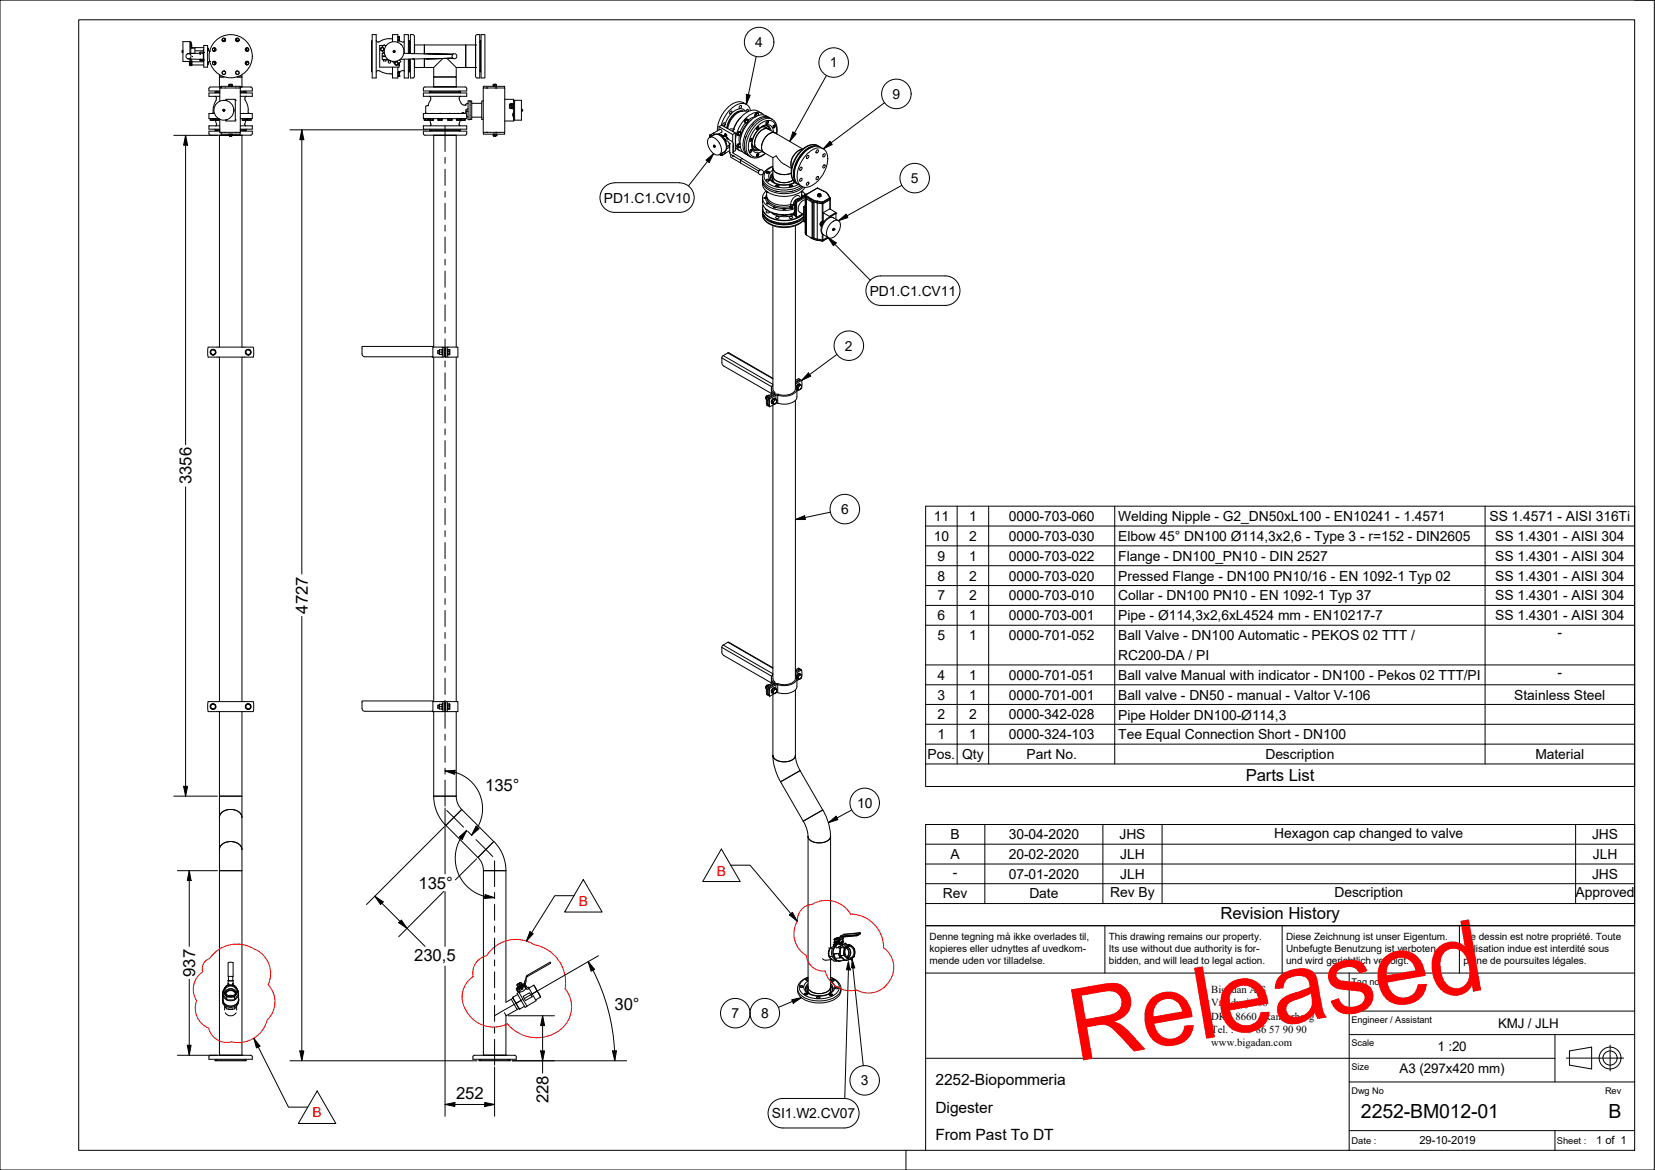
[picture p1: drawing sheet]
<svg xmlns="http://www.w3.org/2000/svg" width="420mm" height="297mm" viewBox="0 0 420 297" stroke-linecap="round" stroke-linejoin="round" font-family="sans-serif">
<defs><g id="words">
<text font-size="25.5" fill="#f00" x="273" y="269.6" transform="rotate(-10 273 269.6)">Released</text>
<g font-size="5">
<text x="345.5" y="283.7">2252-BM012-01</text>
<text x="408.4" y="283.8">B</text>
</g>
<g font-size="4.2">
<text x="48.6" y="122.9" transform="rotate(-90 48.6 122.9)">3356</text>
<text x="78.1" y="155.8" transform="rotate(-90 78.1 155.8)">4727</text>
<text x="123.2" y="200.8">135°</text>
<text x="316.3" y="198.3">Parts List</text>
<text x="106.3" y="225.6">135°</text>
<text x="309.9" y="233.3">Revision History</text>
<text x="105.2" y="244">230,5</text>
<text x="49.5" y="248" transform="rotate(-90 49.5 248)">937</text>
<text x="156" y="256.5">30°</text>
<text x="115.8" y="279">252</text>
<text x="139.2" y="280.1" transform="rotate(-90 139.2 280.1)">228</text>
</g>
<g font-size="3.9">
<text x="237.5" y="275.5">2252-Biopommeria</text>
<text x="237.5" y="282.5">Digester</text>
<text x="237.5" y="289.5">From Past To DT</text>
</g>
<g font-size="3.5">
<text x="191.7" y="11.9">4</text>
<text x="210.7" y="17.1">1</text>
<text x="226.6" y="25.1">9</text>
<text x="231.3" y="46.5">5</text>
<text x="153.3" y="51.4">PD1.C1.CV10</text>
<text x="220.8" y="75.1">PD1.C1.CV11</text>
<text x="214.5" y="89">2</text>
<text x="213.5" y="130.5">6</text>
<text x="237.1" y="132.3">11</text>
<text x="237.1" y="137.3">10</text>
<text x="246" y="132.3">1</text>
<text x="246" y="137.3">2</text>
<text x="256.1" y="132.3">0000-703-060</text>
<text x="256.1" y="137.3">0000-703-030</text>
<text x="283.9" y="132.3">Welding Nipple - G2_DN50xL100 - EN10241 - 1.4571</text>
<text x="283.9" y="137.4">Elbow 45° DN100 Ø114,3x2,6 - Type 3 - r=152 - DIN2605</text>
<text x="378.1" y="132.3">SS 1.4571 - AISI 316Ti</text>
<text x="379.6" y="137.3">SS 1.4301 - AISI 304</text>
<text x="238" y="142.4">9</text>
<text x="246" y="142.4">1</text>
<text x="256.1" y="142.4">0000-703-022</text>
<text x="283.9" y="142.4">Flange - DN100_PN10 - DIN 2527</text>
<text x="379.6" y="142.4">SS 1.4301 - AISI 304</text>
<text x="238" y="147.4">8</text>
<text x="246" y="147.4">2</text>
<text x="256.1" y="147.4">0000-703-020</text>
<text x="283.9" y="147.4">Pressed Flange - DN100 PN10/16 - EN 1092-1 Typ 02</text>
<text x="379.6" y="147.4">SS 1.4301 - AISI 304</text>
<text x="238" y="152.4">7</text>
<text x="246" y="152.4">2</text>
<text x="256.1" y="152.4">0000-703-010</text>
<text x="283.9" y="152.4">Collar - DN100 PN10 - EN 1092-1 Typ 37</text>
<text x="379.6" y="152.4">SS 1.4301 - AISI 304</text>
<text x="238" y="157.5">6</text>
<text x="246" y="157.5">1</text>
<text x="256.1" y="157.5">0000-703-001</text>
<text x="283.9" y="157.5">Pipe - Ø114,3x2,6xL4524 mm - EN10217-7</text>
<text x="379.6" y="157.5">SS 1.4301 - AISI 304</text>
<text x="395.4" y="161.8">-</text>
<text x="238" y="162.5">5</text>
<text x="246" y="162.5">1</text>
<text x="256.1" y="162.5">0000-701-052</text>
<text x="283.9" y="162.5">Ball Valve - DN100 Automatic - PEKOS 02 TTT /</text>
<text x="283.9" y="167.5">RC200-DA / PI</text>
<text x="238" y="172.6">4</text>
<text x="246" y="172.6">1</text>
<text x="256.1" y="172.6">0000-701-051</text>
<text x="283.9" y="172.6">Ball valve Manual with indicator - DN100 - Pekos 02 TTT/PI</text>
<text x="395.4" y="171.9">-</text>
<text x="238" y="177.6">3</text>
<text x="246" y="177.6">1</text>
<text x="256.1" y="177.6">0000-701-001</text>
<text x="283.9" y="177.6">Ball valve - DN50 - manual - Valtor V-106</text>
<text x="384.4" y="177.6">Stainless Steel</text>
<text x="238" y="182.7">2</text>
<text x="246" y="182.7">2</text>
<text x="256.1" y="182.7">0000-342-028</text>
<text x="283.9" y="182.7">Pipe Holder DN100-Ø114,3</text>
<text x="238" y="187.7">1</text>
<text x="246" y="187.7">1</text>
<text x="256.1" y="187.7">0000-324-103</text>
<text x="283.9" y="187.7">Tee Equal Connection Short - DN100</text>
<text x="235.5" y="192.7">Pos.</text>
<text x="244.3" y="192.7">Qty</text>
<text x="260.6" y="192.7">Part No.</text>
<text x="321.3" y="192.7">Description</text>
<text x="389.8" y="192.7">Material</text>
<text x="217.6" y="205.1">10</text>
<text x="241.3" y="213.1">B</text>
<text x="256.1" y="213">30-04-2020</text>
<text x="284.2" y="213.1">JHS</text>
<text x="323.5" y="212.7">Hexagon cap changed to valve</text>
<text x="404.2" y="213.1">JHS</text>
<text x="241.3" y="218.1">A</text>
<text x="256.1" y="218.1">20-02-2020</text>
<text x="284.4" y="218.1">JLH</text>
<text x="404.4" y="218.1">JLH</text>
<text x="241.9" y="222.7">-</text>
<text x="256.1" y="223.1">07-01-2020</text>
<text x="281.9" y="227.7">Rev By</text>
<text x="284.4" y="223.1">JLH</text>
<text x="338.8" y="227.8">Description</text>
<text x="400" y="227.8">Approved</text>
<text x="404.2" y="223.1">JHS</text>
<text x="239.4" y="228.1">Rev</text>
<text x="261.3" y="228.1">Date</text>
<text x="185.7" y="258.5">7</text>
<text x="193.2" y="258.5">8</text>
<text x="218.6" y="275.5">3</text>
<text x="196" y="283.9">SI1.W2.CV07</text>
</g>
<g font-size="3.5" fill="#f00">
<text x="182" y="222.3">B</text>
<text x="146.9" y="230">B</text>
<text x="79.3" y="283.7">B</text>
</g>
<g font-size="3.4">
<text x="380.3" y="260.9">KMJ / JLH</text>
<text x="364.9" y="266.9">1 :20</text>
<text x="355.3" y="272.5">A3 (297x420 mm)</text>
</g>
<g font-size="2.8">
<text x="360.3" y="290.5">29-10-2019</text>
<text x="405.3" y="290.5">1 of 1</text>
</g>
<g font-size="2.7">
<text x="307.5" y="252">Bigadan A/S</text>
<text x="307.5" y="255.5">Vroldvej 168</text>
<text x="307.5" y="262.3">Tel. : +45</text>
<text x="307.5" y="258.9">DK - 8660 Skanderborg</text>
<text x="318.9" y="262.3">86</text>
<text x="322.2" y="262.3">57</text>
<text x="325.7" y="262.3">90</text>
<text x="329.1" y="262.3">90</text>
<text x="307.5" y="265.7">www.bigadan.com</text>
</g>
<g font-size="2.5">
<text x="236" y="238.5">Denne tegning må ikke overlades til,</text>
<text x="281.5" y="238.5">This drawing remains our property.</text>
<text x="326.5" y="238.5">Diese Zeichnung ist unser Eigentum.</text>
<text x="371.5" y="238.5">Ce dessin est notre propriété. Toute</text>
<text x="236" y="241.6">kopieres eller udnyttes af uvedkom-</text>
<text x="236" y="244.8">mende uden vor tilladelse.</text>
<text x="281.5" y="244.8">bidden, and will lead to legal action.</text>
<text x="281.5" y="241.6">Its use without due authority is for-</text>
<text x="326.5" y="241.6">Unbefugte Benutzung ist verboten</text>
<text x="326.5" y="244.8">und wird gerichtlich verfolgt.</text>
<text x="371.5" y="241.6">utilisation indue est interdité sous</text>
<text x="371.5" y="244.8">peine de poursuites légales.</text>
</g>
<g font-size="2.4">
<text x="343.1" y="290.4">Date :</text>
<text x="395.2" y="290.4">Sheet :</text>
</g>
<g font-size="2.3">
<text x="343.1" y="250">Tag no.</text>
<text x="343.1" y="259.7">Engineer / Assistant</text>
<text x="343.1" y="265.7">Scale</text>
<text x="343.1" y="271.7">Size</text>
<text x="343.1" y="277.7">Dwg No</text>
<text x="407.5" y="277.7">Rev</text>
</g>
</g></defs>
<!-- layer: Visible -->
<g fill="none" stroke="#000" stroke-width=".25">
<path d="M46.2 13.3h.1M46.2 12.9l.1 .4M46.3 12.9v.1M46.3 12.9h.1M46.3 13.3h.1M46.4 12.9v.4M47.6 14.9l3.6 .2M48.1 15.7v.8M48.1 15.6v.3M48.1 15.9v.6M48.1 15.6l.3 .1M48.1 16.3h.3"/>
<path d="M48.1 15.6v.1M48.2 10.6v3M48.2 15v.6M48.3 13.8v.1M48.3 14.7v.1M48.4 15.6v.3h-.3M48.4 15.9v.6h-.3M48.4 16.5h.1M48.4 15.6h.3v1.1h-.3zM48.4 12.2h1.1v1.3h-1.1M48.4 13.6v-3h-2v5h2v-.6M48.4 11.9h.1"/>
<path d="M48.4 10.8h.1M48.5 10.8v1.1M48.6 11.4l.1 .8M48.7 13.5v.1M48.7 15v.6M48.7 15.7h.1M48.7 16.5h.1M48.9 14.3v.1M49.5 12.9h2.1M50.7 13.8h.1M50.9 15.5h.1M50.9 13.5h.2a.47 .47 0 0 1 .5 .2 .47 .47 0 0 1 0 .5v.3a.49 .49 0 0 1-.1 .6 .49 .49 0 0 1-.6 0h-.2l.1 .3h.8"/>
<path d="M50.9 15.4h.1M51 13.5l-3.4 .2M51.5 15.4h.1M51.5 15.5h-.6M51.6 13.7v1.2M51.6 13.2h.1M51.6 13.3h.1M51.6 15.3v.1M51.6 13.3l-.8-.1-.1 .3M51.6 12.6v.6M51.6 15.4v.3M51.6 15.4h.1"/>
<path d="M51.6 12.6h.1M51.7 12.6h-.1M51.7 15.4h-.1M51.7 15.3h.1M51.7 13.3h.1M51.7 13.3v.1M51.7 12.1h-3M51.7 15.7h-3v.8h3M51.7 11.5h1v5.5h-1zM51.7 15.2v.1M52.7 12.2h.2v.5h-.2M52.7 15.9h.2v.4h-.2"/>
<path d="M52.7 12.5l.5 .5M53.2 15.6l-.4 .3M53.2 15.6h.1M53.2 13h.1M54.1 12.9l.4-.3-.1 .2zM54.1 15.7a.46 .46 0 0 1 .3 .7l.1-.5zM54.4 12.1l.1 .4M54.4 12.1l.1 .5M54.5 16.4l-.1 .1M55.7 19v3.1M55.7 19.5h1.2M56.4 10.2l.3 .2 .2-.2"/>
<path d="M56.4 10.2h.5M57.1 9.8l-.2 .4M57.2 9.8l-.3 .4M59.9 9.8l.1 .4 .6 .1 .1-.1M59.9 9.8a.49 .49 0 0 0 .8 .4M61.4 19v.5h-1.2h1.2v2.5M62.6 16.1l.1 .4M62.6 16l-.1 .3 .2 .2M62.6 12.2v.5l.4 .2M62.7 12.2a.47 .47 0 0 0 .3 .7M62.7 12.1l-.1 .1M62.7 12.1v.1"/>
<path d="M62.9 15.7l-.3 .4M62.9 15.7h.1M62.9 15.7l-.2 .1-.1 .2M63 15.7h-.1M94.5 8.8h1v11h-1zM94.5 10.3l-.2 .1v7.8l.2 .1M95.5 10.3l.2 .3 .4 .1M96.1 17.9l1.7 .7 1.1 .1M96.1 17.9l-.4 .1-.2 .3M96.4 10.6l-.3 .1M96.9 12.9l.7 .7M97.3 15.1v.3"/>
<path d="M97.4 15.5h.1M97.4 15.5h.6M97.4 11.5h-1v5.5h4.9v-.9M97.5 14.2v.2M97.5 13.5h-.5v.7h.8M97.7 11.5h.4M97.9 14.3v.1M97.9 14.4h-.9v.7h1.2M97.9 11.8l-.4-.4-1 1 .1 .2M98 15.5h-.1M98 15.1v.3M98.2 15.1h.1"/>
<path d="M98.2 15l-.1 .1M98.2 15.1l.8 .3M98.8 18.7h.6M98.8 9.8h.6M98.9 9.8l-1.6 .3-.9 .5M99.4 18.8l.3 .2M99.6 15.6l.6 .6M99.7 9.6l-.3 .2M99.7 9.9v.1M99.7 18.6v.1M99.7 17v2.8h1.3v-2.8M99.7 10.6v-1.8h1.3v2"/>
<path d="M100.2 12.9v.4h-.3M100.2 12.9h-.3v.4M100.2 12.9l-.3 .3M100.2 16.1l.2 .3M100.2 13l-.3 .3M100.2 16.1l.3 .4M100.4 16.4h.4M100.4 15.7l-.2 .4M100.4 15.7h.4M100.5 16.5h.4M100.5 15.7h.4M100.5 15.7l-.3 .4"/>
<path d="M100.8 15.7l.2 .4M100.9 15.7l.1 .4M101 18.4h.1M101 10.2h.1M101 9.3h.1M101 16.1l-.2 .3M101 18.7v.6h.3M101 19.3h.3M101 16.1l-.1 .4M101 9.5h.3M101.2 18.2h.1M101.3 10.4l1 .3"/>
<path d="M101.3 18.2h-.1M101.3 16.2h.1M101.3 16.6h.1M101.3 18.3l.1 .9M101.3 18.3h.1M101.3 18.3h-.3v.4h.3M101.3 10.1v.3M101.3 9.3v.8M101.3 10.1h-.3v.3h.3M101.3 9.3h-.3v.8M101.3 9.3v1.1M101.3 19.2h-.3"/>
<path d="M101.3 18.2l.1 .1M101.4 19.2l-.1 .1M101.4 16v.6zM101.4 19.3h.1M101.4 18.3h.1M101.4 18.3v1M101.4 19.3h-.1M101.4 15.2l.4 .4-1.1 1.1-.2-.2M102.3 17.9l-1 .3M102.3 17.9l.3 .2M102.5 13.5l2.4 .1M102.6 10.5l-.3 .2"/>
<path d="M102.6 15v4.8h1.1v-4.8M102.6 13.6v-4.8h1.1v4.8M103.7 10.3l.1 .1M103.8 13.6v-3.2l.2 3.2M103.8 15v3.2M103.8 18.2l-.1 .1M104 17.7l.2 .3M104 15l-.2 3.2M104.2 10.6l-.2 .3M104.2 15v4.8l.8-.1 .2-.3M104.2 13.6v-4.8h.6l.4 .4v4.4M104.6 13.6l3.7 .1"/>
<path d="M104.8 15h.1M104.8 13.6h.1M104.9 15h.1M104.9 15l-3.3 .1M105.2 11.4h13v5.7h-2.4M105.2 17.1h.1M105.2 17.1h2.5v-2.2v2.2h2.4M105.2 15v4.4M107.6 13.7h.7M107.7 11.4v2.3M107.8 14.9h.5M108.3 14.9l-3.4 .1"/>
<path d="M108.3 13.7l6.6 .1M108.3 13.7l6.6 .1zM108.3 14.9l6.6-.1-6.6 .1M110.1 17.1v2.4h5.7v-2.4M112.4 14.8l-2.3 2.3M113.5 14.8l2.3 2.3M114.9 13.8a.66 .66 0 0 1 .9 0 .66 .66 0 0 1 0 .9 .66 .66 0 0 1-.9 .1M114.9 13.8l-.1 .4 .1 .6M114.9 14.8l-6.6 .1M120.7 17.1h.1M120.7 11.4h.1M120.7 19.4v-10.2l.2-.4h.9v11l-.9-.1-.2-.3"/>
<path d="M120.7 11.4h-2.5v5.7h2.5M121.8 10.6l.2 .3M122 17.7l-.2 .3M122.1 8.8h1v11h-1zM122.1 10.4h-.1v7.8h.1M53 33.9l.4 .4h4.7M53.1 31.9h2.7M53.1 31.9l-.1 .9h2.8M53.4 30.5h.9M53.4 30.1v.1M53.8 30.5v-.3h.5v.3M53.8 30.2h-.4v.3"/>
<path d="M54 28.8h.1M54.3 30.1v.1M54.3 30.1l.3 .3M54.5 28.8h-1.5v1.3h2.6M54.5 24.5l.4 .4M54.6 32.8l.1 .2M54.6 30.4l1 .1M54.7 30.5l.3 1.2M54.7 23.4l-.1 .2M54.7 30.1v.1M54.9 23.1l.3 .2M54.9 24.8v.4a6.9 6.9 0 0 0-.9 3.5l-.1 .1"/>
<path d="M54.9 31.7l-.2 .2M55.1 30.2h-.5v.3h1M55.1 30.5v-.3h.5v.3M55.2 33.1l-.3 .2M55.5 30.1v.1M55.7 22h.4M55.7 34.3v53.8M55.8 25.7v-3.4h5.2v11.3h-5.2v-3.3M55.8 33h-1.2l1.2 .1M55.8 33.3h-2.8v.6M55.8 23.3h-1.2l1.2 .1M55.8 23.6h-2.8v.9h2.8"/>
<path d="M56.1 22.1h-2.7l-.4 .4v.6h2.8M56.1 33.6l.1 .5 4.8-.1M56.1 22v.3M56.1 22h4.9M56.6 28l.2 .2 .3-.2M56.6 28l.2-.2 .3 .2M56.6 27.9h.5M56.6 28h.5M57.4 30.5h.1M57.4 25.5h.1M58.1 21.6h.9M58.1 34.4h.9"/>
<path d="M58.1 21.9h.2M58.1 34.1h.2M58.1 21.6v.3M58.1 34.1v.3M58.1 21.9h.1M58.2 34.1h-.1M58.3 21.5h.5M58.3 34.5h.5M58.3 34.4v.1M58.3 21.9h.5M58.3 34.1h.5M58.3 21.6v.3"/>
<path d="M58.3 34.1v.3M58.8 21.9h.2M58.8 34.1h.2M58.8 21.6v.3M58.8 34.1v.4M58.9 34.1h.1M59 21.6v.3M59 34.1v.3M59 21.9h-.1M59.3 27.6v.8M59.7 25.5h.1M59.7 30.5h.1"/>
<path d="M59.7 25.5v-.3h-2.3v.4M59.7 25.5v5.2h-2.3v-.3M61 22.1h2.6l.5 .4v.6h-3.1M61 33.6v.3M61 33h1.5M61 33.3h3.1v.6M61 23.4h1.5M61 23.3l1.5 .1M61 28.8h3.1v1.3h-3.1M61 31.9h3M61 23.6h3.1v.9h-3.1M61.4 22h-.4v.3"/>
<path d="M61.4 22v.1M61.4 34.3v53.8M61.5 30.5h1M61.5 30.5h.9l.1-.3h-.5v.3M61.6 30.1v.1M61.8 28.8h.2M61.9 33.1l.3 .2M62 30.2h-.5v.3M62.1 31.7l.3 .2M62.2 24.8v.6l.7 1.6 .1 1M62.2 23.1l-.3 .2M62.4 30.5l-.3 1.2"/>
<path d="M62.4 30.1v.1M62.4 23.4l.1 .2M62.5 33l-1.5 .1M62.5 30.4v.1M62.5 32.8l-.1 .2M62.6 24.5l-.4 .4M62.8 30.5h1M62.8 30.1v.1M62.8 30.1l-.3 .3M63 28v.6M63 28.8h.1M63 28.5l.3 .3"/>
<path d="M63.2 30.5v-.3h.6v.3M63.2 30.2h-.4v.3M63.7 30.1v.1M64 31.9l.1 .9h-3.1M64.1 33.9l-.5 .4-4.6 .1M107.5 32v.8h11l-.1-.9-11 .1M107.5 33.9v-.6h11v.6M107.5 23.6h11v.9h-11zM107.5 33.9l.4 .4h10.2M107.7 30.5h.5M107.7 30.5h.3M107.7 30.2v.3"/>
<path d="M107.8 30.1v.1M108 30.5h.2M108.1 28.6h.1M108.1 28.6l-.2 .2zM108.4 28.8h.1M108.5 26.8h.1M108.5 30.5v-.3h.3v.3M108.5 30.2h-.5v.3M108.5 26.8l-.4 .3v1.5M108.7 30.1l.3 .2M108.7 26.7l-.2 .1M108.7 30.1v.1"/>
<path d="M108.8 30.5h-.6M108.9 24.5l.4 .4M109 30.5h.5M109 30.5h.3M109 30.2v.3M109 32.8l.1 .2M109 33h7.9v.1h-7.9zM109 23.3h7.9v.1h-7.9zM109.1 30.5l.3 1M109.1 23.4l-.1 .2M109.1 30.1v.1M109.2 25.5l-.5 1.2"/>
<path d="M109.3 23.1l.3 .2M109.3 30.5h.2M109.3 24.8v.7M109.4 31.5v.2M109.4 31.7l-.2 .2M109.5 28.8h.3M109.6 33.1l-.3 .2M109.8 30.5v-.3h.3v.3M109.8 30.2h-.5v.3M109.9 30.1v.1M110.1 30.5h-.6M110.1 22v-2.5h5.7v2.5"/>
<path d="M110.1 22v.1M110.1 22h5.7M111.2 30.5h.5M111.2 30.5h.2M111.2 30.2v.3M111.3 30.1v.1M111.4 30.5h.3M111.6 28.8h.3M112 30.5v-.3h.3v.3M112 30.2h-.6v.3M112.1 30.1v.1M112.3 30.5h-.6"/>
<path d="M113.7 30.5h.5M113.7 30.5h.3M113.7 30.2v.3M113.8 30.1v.1M114 30.5h.2M114 28.8h.3M114.5 30.5v-.3h.3v.3M114.5 30.2h-.5v.3M114.7 30.1v.1M114.8 30.5h-.6M115.8 22v.1M115.8 34.3v.1"/>
<path d="M115.9 30.5h.5M115.9 30.5h.3M115.9 30.2v.3M116 30.1v.1M116.2 28.8h.2M116.2 30.5h.2M116.4 33.1l.3 .2M116.4 30.5h.5M116.5 31.6v.1M116.6 24.8v.5M116.6 31.7l.2 .2M116.6 31.5h.1"/>
<path d="M116.6 25.2a2.06 2.06 0 0 0 1.2 1.5M116.7 23.1l-.3 .2M116.7 30.5v-.3h.3v.3M116.7 30.2h-.5v.3M116.8 30.1v.1M116.9 30.5l-.4 1M116.9 23.4l.1 .2M117 30.5h-.6M117 32.8l-.1 .2M117 30.5h-.1M117 24.5l-.4 .4M117 30.2v.1"/>
<path d="M117 30.5h.3M117 30.5v-.3h.3v.3M117 30.5h1.1M117.1 30.2h.1M117.1 30.1v.1M117.3 30.5h.8M117.3 30.2h.8v.3M117.3 28.7h.5zM117.3 28.7h.5M117.8 26.7h.3M117.8 30.2v.3M118 30.1v.1"/>
<path d="M118.1 22.1h-10.2l-.4 .2v.8h11l-.1-.8-.3-.2M118.1 26.7h.1M118.5 33.9l-.4 .4M118.5 29.5v.6h-11v-1.3h10.6l.2-.6 .1 1.3 .4 .3M118.8 27.6l-.6 .4 .6 .4M118.8 26.2l-.7 .5M118.8 30.3l.1 .1M118.9 25.6l-.1 4.7M118.9 25.6h.4v4.8h-.4M119.3 25.6h.5v4.7h-.5M119.8 29.7h2.5M119.8 26.2h2.5"/>
<path d="M122.3 25.6h.4v4.7h-.4zM122.7 34h5.4M122.7 22h5.4M122.7 30.3v3.3h5.4M122.7 22v.3M122.7 33.6v.3M123.6 22.3h.1M123.6 33.6h.1M125.2 21.6h.8M125.2 34.4h.8M125.2 21.9h.4M125.2 21.9h.1"/>
<path d="M125.2 34.1h.4M125.2 34.1v.3M125.2 34.4h.1M125.2 34.1h.1M125.3 21.5h.6M125.3 34.5h.6M125.3 34.4v.1M125.6 21.9h.4M125.6 34.1h.4M125.6 21.6v.3M125.6 34.1v.3M125.9 34.4v.1"/>
<path d="M125.9 33.6h.1M125.9 22.3h.1M126 21.6v.3M126 34.4h.1M126 34.1h.1M126 21.6l-.8-.1v.4M126 21.9h.1M126 34.1v.3M128.1 22.3h-5.4v3.3M128.1 22.3v11.3M128.1 22v.3M128.1 33.6v.3"/>
<path d="M128.1 25.2h2.3v.3M129.3 26.6l.1 .8 .3 .1M129.7 26.3v.3a.73 .73 0 0 0 .1 1v-.1M129.7 26.8h.1l-.1 .1M129.7 27.4h.1l-.1 .1M129.7 26.4h.1v.4M129.7 26.3l.3 .1v1.1h-.2M129.7 26.4l-.3 .2M129.8 26.9v.5M129.8 27.5h.1M130 26.4h.2M130 27.5h.2"/>
<path d="M130.2 29.2l.1-.3v.9M130.2 26.6v1h.2M130.2 27.2h.2M130.2 26.5h.2M130.2 27.1h.2M130.2 26.6h.2M130.3 28.6l-.1 .5M130.3 28.6v1.1M130.3 28.6h.1M130.3 29.7h.1M130.4 26.3h-.2v.3M130.4 25.5v5"/>
<path d="M130.4 25.5h.1M130.4 25.5h2v5h-1.8v-5M130.4 30.5v.2h-2.3M130.4 30.5h.2M130.4 30.5h.1M132.4 27.7l.2 .1v.4h-.2M132.5 28h.1M179.9 35.1a1.51 1.51 0 0 1 2.2 .6 2.59 2.59 0 0 1 .5 3.6 2.68 2.68 0 0 1-2.9-2.4l-.1-1.1zM180.1 34.9l1.3-.7a2.36 2.36 0 0 1 2.7 1.9 1.94 1.94 0 0 1-.2 2.5l-1.3 .7M180.2 34.3l.1 .5a.27 .27 0 0 1-.2-.3 .27 .27 0 0 1 .3-.2 .27 .27 0 0 1 .2 .3M180.2 34.3h.3M180.5 34.2h.1"/>
<path d="M180.5 34.3l.2 .3M180.6 34.2l-.1 .1M180.7 34.2l.2 .3-.3-.3-.4 .1M181 33.9l.2 .4M181.2 36.9h.3v.4M181.2 36.9h.2v.4M181.2 37.2h.1M181.2 36.9l-.1 .3 .3-.1-.2 .1M181.2 37.2l.2 .1M181.2 33.8l1.8-1 .3 .5v.2l-1 .6M181.2 36.9l.3 .2-.1 .2M181.4 34.2l-.2-.5-.9 .6"/>
<path d="M181.4 34.1a2.08 2.08 0 0 1 2.6 1.4 2.1 2.1 0 0 1-.1 3l.3 .4-1 .5M182.5 32.2l3.5 1.9 .7-.3M182.5 32.2l.7-.4 3.5 2M182.5 32.2v.8M182.5 33.9v.2M182.8 34.2h.4l.5 .3a1.08 1.08 0 0 1 1.1 .7M182.8 39.2v.1zM182.8 39.3l.3 .2zM183.2 38.9l.1 .4zM183.3 39.3l-.2 .2zM183.4 38.8l-.1 .3M183.4 38.8v.1"/>
<path d="M183.5 39v.4h-.2M183.5 39v.3M183.7 31.3l.1-.1a.35 .35 0 0 1 .2 .5 .35 .35 0 0 1-.5 .1zM183.8 38.6l.2 .5M184.1 34.6l.3 .1 .4 .6M184.1 35.8l.1 .1a.72 .72 0 0 1 .8 .2 .72 .72 0 0 1 0 .8l-.5 .3M184.1 35.8h.2M184.7 35.2l-.5 .2-.1 .4M184.7 35.2l1.4 1v1.4M184.9 37l.4 .2M185.1 36.3l.2 .1v2.4M185.3 38.8l.2 .4 2.5 1.5v.7l4.6 2.6"/>
<path d="M185.3 36.5h.1M185.3 38.8h.1M185.3 38.3l-1.2 .6M185.3 37.3l-.8 .5M185.4 28.3a.33 .33 0 0 1 .5 .2 .33 .33 0 0 1-.3 .4h-.4zM185.5 39.2l.1 .8 2.4 1.3M186 34.1v2M186.1 33.4h.1M186.1 38.8l6.9 4.3M186.1 39.6h.1M186.1 39.5v.2zM186.1 36.9v1.9"/>
<path d="M186.7 33.8v4.5l-.6 .3M186.7 37.6l1.2 .7M187.1 37.1l.4 .4M187.2 33.7l.2 .1M187.3 36.6l.4-.2 .2 .1-.4 .2M187.3 34.3l.2 .1M187.4 34.1l-.1 .2M187.4 34.1l.1 .3M187.5 34.4l.3-.1zM187.5 33.8l.1-.2-.2 .5zM187.5 36.7l-.2-.1-.2 .5 .2 .1M187.8 26.9l.1-.1a.38 .38 0 0 1 .4 .5 .38 .38 0 0 1-.6 .2l-.1-.2z"/>
<path d="M187.8 33.5l-.2 .1h.4M187.8 33.5l-.2-.2-.4 .4-.1 .5 .2 .1M187.8 33.5l.2 .1M187.9 36.6a.44 .44 0 0 0-.5 .3 .44 .44 0 0 0 .3 .6l.2-.3a.32 .32 0 0 1-.5 .2 .32 .32 0 0 1 .1-.5v-.2M188 33.6v.3zM188 33.9l-.2 .4zM189 30.6l.2 .1M189.2 30.9l.2 .3-.2-.1zM189.3 30.6l-.1 .3zM189.3 30.2l.2 .1M189.4 28.2v-.1a.31 .31 0 0 1 .4-.4 .31 .31 0 0 1 .1 .6M189.4 31.2l.3-.2z"/>
<path d="M189.4 34.6l-.1 .6M189.5 26.5l-.8-.4a3.8 3.8 0 0 0-4.3 1.5 8.7 8.7 0 0 0-2.3 5.7M189.5 30.3h.2l-.3 .2zM189.7 30.3l.2 .3zM189.9 30.3l-.6-.1-.3 .4v.4l.2 .1M189.9 30.6l-.2 .4zM190 28.3h-1.9M190.4 38.2a.32 .32 0 0 1 .6-.2 .32 .32 0 0 1-.2 .6l-.2 .1-.3-.1zM190.5 38l.3 .2M190.5 28.1a2.19 2.19 0 0 0-3.4-1.5 8.4 8.4 0 0 0-4 5.3M190.5 38l.3 .1M190.6 35.2l.1-.1a.36 .36 0 0 1 .2 .5 .36 .36 0 0 1-.6 .2z"/>
<path d="M190.8 37.9l-.1 .5-.3 .2M190.8 35.1l-.2 .6-.2 .1M190.9 36.9l.3 .3 .7 .3M191.4 31.5l-.4 .4M191.5 37.3l.7 .4M191.8 29.3l-.2-.1 .2 .5M191.9 29.2l.1-.1-.1 .4zM191.9 28.7l.2 .2M191.9 29.6h.1M192.1 28.9l.2-.1-.3 .3zM192.2 37.7l4 2.3M192.2 32.3l.1-.1a.34 .34 0 0 1 .4 .3 .34 .34 0 0 1-.3 .4l-.3-.1z"/>
<path d="M192.3 28.8l.1-.1 .1 .2zM192.4 39.4l-.3 .1M192.4 28.7l-.2-.1-.3 .1-.3 .5M192.5 38.9a.37 .37 0 0 0-.4 .3 .37 .37 0 0 0 .3 .5l.3-.5-.1-.3-.2 .5-.3 .3M192.5 32.1l-.1 .6-.3 .1M192.5 39.1l-.4 .2M192.5 28.9l-.1 .5zM193.4 28.8l-1-.6a3.4 3.4 0 0 0-4.1 1.3l-1.2 1.5-1 2.4M193.7 32.1l.7 .1 .3 .4M193.9 29.2a2.58 2.58 0 0 0-3.7 0 8.1 8.1 0 0 0-3.3 7.9l.7 1 .9 .4M194.3 32.3l.7 .5M194.5 31.2l.2 .2"/>
<path d="M194.5 31.1l.2 .2-.2-.1M194.6 30.9a.31 .31 0 0 1 .5 0 .31 .31 0 0 1-.2 .5l-.4 .1zM194.9 30.7v.5l-.4 .2M195 32.8a2.85 2.85 0 0 0-3.1 2.2 2.22 2.22 0 0 0 .3 2.7M195 32.8l1.8 1M195.1 32a2.77 2.77 0 0 0-3 1.5l-.4 .6a3.3 3.3 0 0 0-.2 4M195.2 29.8l-.7-.4a3.8 3.8 0 0 0-4.5 1.7 7.1 7.1 0 0 0-1.8 7l.5 .6 1 .7M195.4 30a3.5 3.5 0 0 0-4.4 1.3 7.5 7.5 0 0 0-2.1 7l.4 .7 .6 .4M196.4 31.9v.5M196.4 31.8h.1a.32 .32 0 0 1 .2 .5 .32 .32 0 0 1-.5 0zM196.5 31.8l.1 .4M196.6 31.7v.5l-.3 .3"/>
<path d="M196.8 33.8a2.85 2.85 0 0 0-3.2 2.3 2.07 2.07 0 0 0 .3 2.6M196.8 33.8l7 4M197.2 34l.1-.9-.1-1.1a2.36 2.36 0 0 0-1.2-1.7 3.6 3.6 0 0 0-4.7 1.2 7.3 7.3 0 0 0-2 7.2l.5 .7 .7 .4a3.4 3.4 0 0 0 3.9-.8M203.7 37.9a3.8 3.8 0 0 0-2.7 4.7M203.8 38.9l-.4 .5M204.9 39.5h.1a.39 .39 0 0 1 .4 .4 .39 .39 0 0 1-.5 .3h-.2zM204.9 39.1a3.7 3.7 0 0 1 4.1-1.3 4 4 0 0 1 .8 4.5 7 7 0 0 1-5.3 5.3 2.48 2.48 0 0 1-2.1-3.2 9 9 0 0 1 2.5-5.3zM205.7 37.5v.1M206.1 37.3v.1M206.2 37.3h.1M206.8 37.2a7.4 7.4 0 0 0-5.3 6.6l.3 1.9M207.3 38.2l.1-.1a.39 .39 0 0 1 .4 .5 .39 .39 0 0 1-.5 .2l-.2-.2z"/>
<path d="M208 37.2a3.6 3.6 0 0 0-4.8 1.2 7 7 0 0 0-2 7l.6 .9 .8 .5M208.2 37.3a3.9 3.9 0 0 0-4.7 1.8 7.3 7.3 0 0 0-1.8 6.7l.5 .7 .5 .3M209 39.2a.32 .32 0 0 1 .6 0 .32 .32 0 0 1-.3 .5l-.4 .1zM209 37.8l-.7-.4a3.6 3.6 0 0 0-4.3 1.5 7.4 7.4 0 0 0-2.1 6.9l.6 .9 1 .6M192.8 43.2a.66 .66 0 0 1 1 .4 .66 .66 0 0 1-.8 .8 .66 .66 0 0 1-.3-1.1zM193.6 53.7a3.5 3.5 0 0 0 3.2 3.1 7.8 7.8 0 0 0 7.1-1.4l.1-.1M193.6 53.9v.5a4 4 0 0 0 3.7 3.2h.4a7.2 7.2 0 0 0 6.3-1.7M193.6 50.2v1.1a3.8 3.8 0 0 0 3.5 3l2.6 .2 1.8-.3M193.6 45.8a3.4 3.4 0 0 0 3.1 3 7.8 7.8 0 0 0 7.2-1.3M193.6 46v.7a3.8 3.8 0 0 0 3.8 3 7.1 7.1 0 0 0 6.9-2v-.1M193.7 52.1l-.1 .8a2.47 2.47 0 0 0 .5 1.9 7.8 7.8 0 0 0 9 .9l.9-.8M193.9 54.6a5.9 5.9 0 0 0 5.7 2.4 5.8 5.8 0 0 0 4.4-2"/>
<path d="M193.9 50.2h.5l-.1 .2zM194 50.2h.4M194 50.2h.1M194.3 52.9v.2l.5 .2M194.4 50.2h.1M194.5 45.7a.43 .43 0 0 1 .5-.2 .43 .43 0 0 1 .3 .4l-.6 .1zM194.5 45.8l.2-.1 .6 .1M194.5 43.8l.2-.1 .5 .1a.34 .34 0 0 1-.4 .2 .34 .34 0 0 1-.2-.5h.6l.1 .3M194.5 48.5a2.36 2.36 0 0 0-.8 2.3 2.36 2.36 0 0 0 1.7 1.8 7.7 7.7 0 0 0 6.3 .3l.1-.2M194.6 53.6l.3-.1a.34 .34 0 0 1 .4 .1 .34 .34 0 0 1-.1 .5 .34 .34 0 0 1-.4-.1l-.3-.1zM194.6 51.6l.4-.1a.21 .21 0 0 1-.1 .3 .21 .21 0 0 1-.3-.2zM194.7 48.7v.2"/>
<path d="M194.7 51.6l.4 .1M194.7 48.8h.1M194.7 51.6h.1M194.7 53.3h.1M194.7 48.6l-.1 1.4M194.9 43.7l-.3 .2M195 51.6l.1 .1M195 51.6h.1M195.1 45.7l.1 .3M195.2 43.7l-.4 .3M195.5 45.1l.6 .9 1.6 .8 2.2 .1 1.9-.6M195.6 56.2h.4l.3 .3-.5-.2"/>
<path d="M196.1 54a.65 .65 0 0 0 .9 .3M196.2 42.2l-1.8 1.1a2.22 2.22 0 0 0-.8 1.8 3.5 3.5 0 0 0 3.1 3.4 8.4 8.4 0 0 0 6.9-1.1M196.2 45.1l-.1 .6 .2 .5M196.2 44.7a2.78 2.78 0 0 0 3.4 1.6l1.7-.6M196.2 40l.9-.4 1.2 1.6 2.7 1.6M196.2 42.7a2.91 2.91 0 0 0 3.6 1.6l1.1-.3M196.2 57.3v41.5l.5 1.1-1.8 1.1M196.2 40v5.5M196.2 56.4v.1M196.5 52.6h.3M196.5 52.6h.1M196.5 54.1v.2"/>
<path d="M196.8 52.6h.1M196.9 47.2l.3-.1 .6 .1M196.9 55.1a.4 .4 0 0 1 .5-.2 .4 .4 0 0 1 .3 .5h-.6zM196.9 48.5l.6 .1M197 47a.35 .35 0 0 1 .5-.2 .35 .35 0 0 1 .1 .6l-.6-.1zM198.5 54.5l.4 .2 .6-.2M198.5 54.5h.1M198.8 57h.5M198.8 53.1l.2-.1 .3 .1M198.9 53l-.1 .1M198.9 53h.1M198.9 54.5v.2"/>
<path d="M199.3 53v.1M199.3 53h.1M199.5 54.5v.1M199.5 54.5h.1M200.4 47.2l.2-.1 .6 .1M200.4 47.1a.4 .4 0 0 1 .5-.2 .4 .4 0 0 1 .2 .4l-.6 .1zM200.4 55.1a.4 .4 0 0 1 .5-.2 .4 .4 0 0 1 .2 .5h-.7zM200.6 52.7h.1M200.7 52.8h.1M200.7 54.3l.3 .2 .5-.2M200.9 52.6h.1M201 52.6a.2 .2 0 0 1 .3 .1 .21 .21 0 0 1-.3 .3 .21 .21 0 0 1-.1-.4"/>
<path d="M201 52.8h.3M201 52.6h.1M201 52.6h-.1M201 52.8h.1M201 54.3v.2M201.2 48.5l-.6 .1M201.5 54.2v.2M201.7 44.5l-.1 .1M201.7 45.2h.1M201.7 45h-.1M201.8 52.2l.1 .4M201.9 51.5v.6"/>
<path d="M201.9 54.2v.5M201.9 51.5v3.2M201.9 57.3v41.4a2.66 2.66 0 0 1-3.2 1.6l-1.9-.2-1.6 1M201.9 54.7v.3l.3 .2M201.9 56.4v.1M201.9 51.2l.3 .2M202.1 41.6l-.3 .6M202.2 51.1l-.3 .1v.3M202.2 51.4v3.8l1.6-.9M202.5 56.2h-.4l-.3 .2 .5-.1M202.6 50.8l-.4 .3M203.1 50.5l-.3 .1"/>
<path d="M203.1 50.4h.1M203.2 45.4v-.1a.35 .35 0 0 1 .5 .3 .35 .35 0 0 1-.4 .4l-.3-.1zM203.2 42.5l.1-.1a.38 .38 0 0 1 .2 .6 .38 .38 0 0 1-.5 .1zM203.4 48.6l.1 1.4M203.5 48.7v.2M203.5 48.8h.1M203.6 48.5l.8 .9M204 52.4l.4 .1M204.4 52.2l-.4 .2v3.8l.3 .2v-3.8M204.4 50.7a2.19 2.19 0 0 0-1.5 3.1l1.1 .7M204.4 50.1l-2.2 1.3M204.4 49.9l.1 9.2"/>
<path d="M204.4 56.3l-.1 .1M204.5 49.8l-2.3 1.3M204.5 49.9l2.1 1.4 2.1 .4M204.5 49.9h.1M204.5 49.9l.4 .3-.2 .3 1.5 .8 2.5 .4M204.5 49.8v.1M204.5 49.9v-.4l3.1-1.8 2 1.1 .7 .6 .4 .8M204.5 59.1v.3l.2 .1M204.5 59.1l.2 .2M204.7 50.4v9.3l1.5 .8 2.5 .4 1.4-.7M204.8 49.3l-.6 .2a3.2 3.2 0 0 1-2.2 1.2 1.17 1.17 0 0 0-.2 1.7l-.3 2 .4 .4M204.8 46.5a.32 .32 0 0 1 .5-.2 .32 .32 0 0 1-.1 .5l-.4 .2z"/>
<path d="M207.4 44.9a.34 .34 0 0 1 .3 .5 .34 .34 0 0 1-.6 0zM207.6 49.4l.1 .5M207.6 49.4l.3-.2-.2 .1a.28 .28 0 0 0 .3 .3 .28 .28 0 0 0 .3-.3l-.2-.1 .3 .2a.41 .41 0 0 1-.4 .3 .41 .41 0 0 1-.4-.3zM207.7 49.9l.4 .1M207.7 49.7v.2M207.8 49.3l.1 .3h.3v-.3M207.9 49.2l-.1 .1a.2 .2 0 0 0 .2 .2 .2 .2 0 0 0 .2-.2l-.4 .1 .3 .1 .1-.2M208.1 49.7v.3M208.2 49.3h.1M208.3 57l.1 .3M208.3 56.9v.1M208.3 57l.1 .1"/>
<path d="M208.3 56.9l.1 .1M208.4 57.3h.1M208.4 57.1l.1 .3M208.4 57.3l.1 .1M208.4 49.6v.2l-.3 .2M208.4 57v.1M208.5 57.4h.1M208.6 56.4l.1 .1-.3 .5M208.6 56.4l-.3 .5M208.6 56.3v.1M208.6 56.3l.2 .1M208.7 56.9v.2"/>
<path d="M208.7 56.9h.1M208.8 56.4l-.1 .1M208.8 56.8l-.1 .1M208.8 56.8h.1M209 56.7l-.2 .1M209 54l1.6 .9M209 56.2h.2l-.4 .2M209 56.2l-.4 .1M209 56.2h.2M209 42l.2-.1a.38 .38 0 0 1 .3 .5 .38 .38 0 0 1-.5 .2zM209.1 56.5l-.4 .3v.5M209.2 56.3a.68 .68 0 0 0-.6 1.1l.1-.6 .4-.4"/>
<path d="M210.6 55.1h.1M210.6 55.1v.1M210.7 56.9a1.68 1.68 0 0 1 2.4-.7 3.2 3.2 0 0 1-2.5 4.3 1.7 1.7 0 0 1-.5-2.6zM210.7 50.7l-2 1M210.7 50.3v.4M210.7 50.2v.1M210.8 50.6v2.5M211.5 58.4h.1M211.5 55.3a2.28 2.28 0 0 0-2.8 1.7 1.98 1.98 0 0 0 .3 2.6M211.6 58.3l-.1 .1M211.7 58l-.2 .1v.3M211.7 58h.1"/>
<path d="M211.8 58l-.3 .2v.2M211.8 58l.1 .2M211.8 58l-.3 .1 .1 .3M211.8 58.2h.1M211.8 58.2l-.3 .2M211.8 58.2l-.2 .1M211.9 58.2l-.3 .2M212.2 54l-1.5-1-1.7 1v2.2a.64 .64 0 0 0-.7 .3 .64 .64 0 0 0 .1 .8M212.2 54.2h.1M212.2 54.2v-.2l-1.6 .9v.2M212.2 54.2v1.5M212.9 56l-1.3-.7a2.44 2.44 0 0 0-2.8 2l-.2 1 .1 1 .3 .3 1.4 .8-1.7 .8-2.1-.4-.9-.5"/>
<path d="M52.8 90.7h11.5M52.8 88.1h11.5M52.8 88.2l-.1 1.5 .1 1M55.7 90.7v87.4M61.4 90.7v87.4M64.3 88.2l.1 1-.1 1.5M91.9 89.8a.74 .74 0 0 0 .7 .8h17.3v-2.6h-18v1.9M109.7 90.6l2.7 .1M109.9 88.1h2.5M110.1 88.1v-53.7h5.7v53.7M110.1 90.7v87.4M111.2 89.7v.1"/>
<path d="M111.2 89v.8M111.2 89.8h.3M111.5 89.1l.1 .3M111.5 89.1l.1 .9M111.5 89l-.3 .1M111.6 88.8l-.1 .3M111.6 89.4v.6M111.6 90h.7M111.6 88.8h.7M111.6 89.4h.6M112.2 88.8v1.2M112.4 88.1h.4v2.6h-.4z"/>
<path d="M112.4 88.6h-.1v1.6h.1M112.8 89.8h.3M112.8 89h.3M113.1 88.1h.4v2.6h-.4zM113.5 88.1h2.7v2.6h-2.7M113.5 88.6h.2l-.2 1.6M113.7 90h.1M113.7 88.8h.1M113.7 89.9h.4l.1 .1-.5 .1zM114.1 89.2v.7M114.1 89.2h-.4v.7M114.1 88.7v.5"/>
<path d="M114.1 88.7h-.4v.5M114.1 88.7l.1 1.3M114.2 90h.1M115.8 90.7v87.4M195.8 98.7v1.4M196.1 97.9a1.46 1.46 0 0 0 .2 1.9l-1.7 1M196.2 96l-11.2-6.4-1.5 .7-.2 .4v1.5l.4 .7 12.1 7M196.2 97.7l-.2 .4M196.7 99.8v.4M201.9 97.8a1.48 1.48 0 0 1-.9 2.4 6.6 6.6 0 0 1-4 .1l-1.6 .9M201.9 97.5h.1M202.3 98.7v2a2.73 2.73 0 0 1-3.2 1.9l-2.2-.2"/>
<path d="M202.3 98.8l.2 .1M202.3 98.4h.1M202.3 98.8h.1M202.3 98.6h.1M202.6 98.5l.1 .5M202.6 98.5l-.3-.2 .1 .5 .3 .2M202.6 97.8l-.3 .4M202.6 97.7l-.3 .6M202.9 98l.2-.1a.49 .49 0 0 1 .5 .4 .49 .49 0 0 1-.4 .5 .39 .39 0 0 1-.6-.2 .39 .39 0 0 1 .3-.5zM202.9 97.9h.3M202.9 97.9l-.3 .6M202.9 97.6l-.2 .1"/>
<path d="M203 98.9l-.7 .4M203 96.3l-.3-.2-.8 .5M203 96.3l.1 .2M203 96.3l-1.1 .6M203.1 97.5l-.6 .1-.4 .5M203.2 97.6l-.3-.1-.3 .1-.4 .6M203.4 97.8a.82 .82 0 0 1-.7 1.2M203.4 97.8l-.2 .1M203.4 97.8l-.3-.2-.5 .1 .3 .2M203.5 96.6l.1 1.5-.1 .5-.3 .2M203.5 96.6l-.3-.2-1.3 .8M203.5 96.6l-1.5 .9"/>
<path d="M194.4 101h.1M194.4 101.2l.2 .1M194.6 100.8v1.6v.5l.3 .1M194.6 100.8l.3 .2M194.7 100.5l-.3 .5M194.7 100.6l.1 .1M194.9 100.5l-.4 .2v.5M194.9 100.5h.1M194.9 100.4l-.4 .7 .1 .3M194.9 101l-.1 .8 .1 1.2M195.1 102.9l-.2 .1M195.2 101.1l-.1 .3a2 2 0 0 0 .3 1.9"/>
<path d="M195.2 101.1l.2 .1M195.3 100.4h-.4M195.4 101.2v2.1M196 102v.3M196.2 102.8v69.5l.5 1-1.8 1.1M196.3 102.1l.1 .5M196.3 102.1l-.3-.2 .1 .5 .3 .2M196.3 101.4l-.3 .4M196.3 101.3l-.3 .6M196.6 101.7a.37 .37 0 0 1 .5-.2 .37 .37 0 0 1 0 .6v.1a.4 .4 0 0 1-.7 .3 .4 .4 0 0 1 .1-.7zM196.6 101.5l-.3 .6M196.7 101.3h-.3"/>
<path d="M196.7 102.6l-1.3 .7M196.8 101.2a.8 .8 0 0 0-.8 .3 .8 .8 0 0 0 0 1M196.9 101.5h-.3M196.9 101.3a.75 .75 0 0 0-.8 .3 .75 .75 0 0 0 0 .9h.1M197.1 101.4a.82 .82 0 0 1-.7 1.2M197.1 101.4l-.2 .1M197.1 101.4l-.3-.2-.5 .1 .3 .2M201.9 101.6v70.6a2.66 2.66 0 0 1-3.2 1.6l-1.2-.2h-.8M52.8 178.1h11.5M52.8 178.1l-.1 1.5 .1 1M64.3 178.1l.1 1-.1 1.5M91.9 178h18v2.6h-17.3a.74 .74 0 0 1-.7-.8z"/>
<path d="M109.9 178.1h2.5M111.2 179.7v.1M111.2 179.8h.3M111.5 179.1l.1 .3M111.5 179.1l.1 .9M111.5 179l-.3 .1v.7M111.6 178.8l-.1 .3M111.6 179.4v.6M111.6 180h.7M111.6 178.8h.7M111.6 179.4h.6M112.2 178.8v1.2"/>
<path d="M112.4 178.1h.4v2.6h-.4zM112.4 178.6h-.1v1.6h.1M112.8 179.8h.3M112.8 179h.3M113.1 178.1h.4v2.6h-.4zM113.5 178.1h2.7v2.6h-2.7M113.5 178.6h.2l-.2 1.6M113.7 180h.1M113.7 178.8h.1M113.7 179.9h.4l.1 .1-.5 .1zM114.1 179.2v.7M114.1 179.2h-.4v.7"/>
<path d="M114.1 178.7v.5M114.1 178.7h-.4v.5M114.1 178.7l.1 .1M114.2 178.8v1.2M114.2 178.8h.1M194.4 174.7l.2 .1M194.6 174.3v1.6v.4l.3 .2M194.6 174.3l.3 .1M194.7 174l-.3 .5M194.7 174.1l.1 .1M194.9 174l-.4 .2v.5M194.9 174h.1"/>
<path d="M194.9 174.4l-.1 .9 .1 1.2M195.1 176.4l-.2 .1M195.2 174.6l-.1 .3a2 2 0 0 0 .3 1.9M195.2 174.6l.2 .1M195.3 173.9a.72 .72 0 0 0-.7 1M195.4 174.7v2.1M195.8 172.2v1.4M196 175.5v.3M196.1 171.4a1.49 1.49 0 0 0 .2 1.9l-1.7 1M196.2 169.5l-11.2-6.5-1.5 .8-.2 .4v1.5l.5 .7 12 7M196.2 171.2l-.2 .4M196.3 175.6l.1 .5"/>
<path d="M196.3 175.6l-.3-.2 .1 .5 .3 .2M196.3 174.9l-.3 .4M196.3 174.8l-.3 .6M196.6 175.2a.37 .37 0 0 1 .5-.2 .37 .37 0 0 1 0 .6v.1a.4 .4 0 0 1-.7 .3 .4 .4 0 0 1 .1-.7zM196.6 175l-.3 .6M196.7 174.8h-.3M196.7 173.3v.3M196.7 173.6l-1.5 1M196.7 176.1l-1.3 .7M196.8 174.7a.8 .8 0 0 0-.8 .3 .8 .8 0 0 0 0 1M196.9 174.9l-.3 .1M196.9 174.8a.74 .74 0 0 0-.8 .3 .74 .74 0 0 0 0 .9h.1"/>
<path d="M197.1 174.9a.82 .82 0 0 1-.7 1.2M197.1 174.9h-.2M197.1 174.9l-.3-.2-.5 .1 .3 .2M201.9 175.1v16.7a2.85 2.85 0 0 1-3.5 1.6 2.14 2.14 0 0 1-2.2-1.6v-15.5M201.9 171.3a1.44 1.44 0 0 1-.7 2.3 6.6 6.6 0 0 1-4.2 .2l-1.6 .9M201.9 171h.1M202.3 172.2v2a2.73 2.73 0 0 1-3.2 1.9l-2.2-.2M202.3 172.3l.2 .1M202.3 171.9h.1M202.3 172.3h.1M202.3 172.1h.1M202.6 171.9l.1 .6"/>
<path d="M202.6 171.9l-.3-.1 .1 .5 .3 .2M202.6 171.3l-.3 .4M202.6 171.2l-.3 .6M202.8 171.6a.41 .41 0 0 1 .6-.2 .41 .41 0 0 1 0 .7 .41 .41 0 0 1-.7 .3 .41 .41 0 0 1 .1-.8zM202.9 171.4h.3M202.9 171.4l-.3 .5M202.9 171.1l-.2 .1M203 172.4l-.7 .4M203 169.8l-.3-.2-.8 .5M203 169.8l.1 .2M203 169.8l-1.1 .6M203.1 171h-.5l-.5 .6"/>
<path d="M203.2 171.1l-.4-.1-.6 .7M203.4 171.3a.82 .82 0 0 1-.7 1.2M203.4 171.3l-.2 .1M203.4 171.3l-.3-.2-.5 .1 .3 .2M203.5 170.1l.1 1.5-.1 .5-.3 .2M203.5 170.1l-.3-.2-1.3 .7M203.5 170.1l-1.5 .9M52.8 180.7h11.5M55.7 180.7v21.4h5.7v-21.4M109.7 180.6l2.7 .1M110.1 180.7v21.4M115.8 180.7v21.4"/>
<path d="M198.2 198.5l5.7 10M203.1 195.7a8.4 8.4 0 0 1-1.2-3.9 2.85 2.85 0 0 1-3.5 1.6 2.14 2.14 0 0 1-2.2-1.6 13.4 13.4 0 0 0 2 6.7M203.1 195.7l-4.9 2.8M203.1 195.7l5.8 9.9M55.7 215.7a2.79 2.79 0 0 1 3.8-1.9l.8 .3 .7 .5 .4 1.1M55.7 207.5a2.84 2.84 0 0 1 4-1.8l1.3 .7 .4 1.1M55.7 207.5v-5.4h5.7v5.4M55.7 207.5v60.4M61.4 207.5v60.4M110.1 202.1h5.7M110.1 202.1a10.5 10.5 0 0 0 3.1 7.5M115.8 202.1l.4 1.9 1 1.5"/>
<path d="M117.2 205.5l-4 4 8.1 8.2 4-4.1M117.2 205.5l8.1 8.1M121.3 217.7l1.1 1.5 .3 1.8M125.4 213.6a10.5 10.5 0 0 1 3 7.4M203.9 208.5a8 8 0 0 1 1.2 3.8M205.1 212.3a2.56 2.56 0 0 0 3.1 1.7 2.36 2.36 0 0 0 2.7-1.7M205.1 212.3v39.1M208.9 205.6a14.3 14.3 0 0 1 2 6.7M208.9 205.6l-5 2.9M210.9 212.3v28.4M55.7 221.1h5.7M122.7 221.1h5.7"/>
<path d="M122.7 221.1v46.8M128.4 221.1v33.4l1.4-.8M211.5 239.8l.3 .3M211.8 238.5l.1 .1M211.8 238.5l.2 .5M211.8 239.1l.1 .1M211.8 238.4v.1M211.8 239.2l.1 .1 1-.1M211.8 238.4l1.1-.3-.4 .3-.7 .1zM211.9 239.2v.3M211.9 238.6l.1 .4M211.9 239.2l-.1-.1 .1 .5-.4 .2h.5"/>
<path d="M211.9 239.2h.1M211.9 238.9l.1 .1M212 239.8l-.2 .2 .5-.2M212 239.8v.1M212 238.4h.1M212 239h.1M212 239.3l-.2 .2M212 239v.2M212.1 239.2h-.1M212.3 239.8l.1 .3-.6 .2v-.3M212.3 238.3v.1M212.3 238.3l-.3 .1"/>
<path d="M212.3 238.4h-.3M212.4 239.5h-.6l.1 .2h.6M212.5 238.4l-.6 .2M212.5 238.4l.1 .4M212.6 238.2h.1M212.6 238.2l-.3 .1M212.6 238.8l.3-.1-.9 .3M212.6 238.8l-.6 .2M212.7 238.2l-.7 .2M212.7 238.2l-.4 .2M212.9 239v.1M212.9 239l-.4 .1"/>
<path d="M212.9 238.1l.1 .1M212.9 238.1h.1M212.9 239.1l.1 .1M212.9 239.1h-.4M212.9 239.2l-.5 .3 .1 .2 .6-.2M212.9 239.2h.1M212.9 238.7l-.9 .3 .1 .2 .4-.1M213 238.2l-.5 .2M213 239.2h.1M213 238.5l-.1 .5M213 238.2l.1 .2M213.1 239.5l-1 .2"/>
<path d="M213.1 239.6l-.8 .2M213.1 239.2v.4M213.1 239.6l.1 .2zM213.1 238.4l-.1 .1M213.3 237.7h.1M213.4 237.7l-.2 .9 .8-.4v-.3M213.4 237.7h.1M213.4 237.8v.1M213.4 237.9l-.2 .7M213.4 239.5l.2 .2M213.5 239.3h.2l-.4 .2M213.6 239.3l-.3 .2v.3"/>
<path d="M213.7 239.3l.1 .3M213.8 239l.3-.1-.3 .2M213.8 239v.2M213.8 239.2v.3M213.8 239.6l-.5 .2M213.8 239.6l.1 .2M214 238.1v.1M214 238.2l-.8 .5-.2-.2M214.1 238.2l-.3 .8M214.1 238.9l.1 .3-.4 .4M214.2 237.2l-.8 .6M214.2 237.2h.1"/>
<path d="M214.8 239.5l.1 .3M214.8 239.8h.1M215.6 239.8h-.8l-1.4 .9-.1 1.9 1.3 1.2 .9-.1M218.2 236.8l-4 .4M218.2 236.8l.2 .2M218.4 237.1l-.9 .5-4.1 .3M56.5 253.7a2.05 2.05 0 0 0 2.1 2.1 2.05 2.05 0 0 0 2-2.1M56.6 253.3a2.01 2.01 0 0 0 1.9 2.2 2.01 2.01 0 0 0 2.1-2l-.1-.2M56.6 252.2a1.99 1.99 0 0 0 1.9 1.9 1.99 1.99 0 0 0 2-1.9M56.6 252.5v.6M56.6 254.4l.1 .5a1.76 1.76 0 0 0 2.2 1.3h.1a.92 .92 0 0 0 1-.7M56.6 252h.1"/>
<path d="M56.6 251.7v2.3M56.6 253.1h.1M56.6 253.1v.9M57 255.5v.9M57.1 250.9l-.3 .7 .3 .7-.2-.2a.52 .52 0 0 1-.3-.5 .52 .52 0 0 1 .3-.5zM57.1 252a1.49 1.49 0 0 1 1.4-1 1.49 1.49 0 0 1 1.4 1M57.2 257.1a1.62 1.62 0 0 0 2.7 0M57.2 252a1.43 1.43 0 0 1 1.3-.9 1.43 1.43 0 0 1 1.4 .9M57.2 252.2a1.47 1.47 0 0 1 1.3-.8 1.47 1.47 0 0 1 1.4 .8M57.3 250.9a1.39 1.39 0 0 1 2-.4 1.39 1.39 0 0 1 .3 1.9 1.4 1.4 0 0 1-1.8 .3 1.4 1.4 0 0 1-.5-1.8zM57.4 252.3a1.3 1.3 0 0 1 1.2-.8 1.3 1.3 0 0 1 1.2 .8M57.6 250.2l-.5 .7a1.84 1.84 0 0 1 2-.8 1.84 1.84 0 0 1 1.4 1.6l-.6 .9a.58 .58 0 0 1-.4 .6 .58 .58 0 0 1-.6-.1h-.7a.83 .83 0 0 1-1.1-.8 1.68 1.68 0 0 0 2.1 .7 1.68 1.68 0 0 0 .9-2 2.2 2.2 0 0 0-2.5-.8z"/>
<path d="M57.6 253.2v.7M57.6 255.6v.5M57.9 250.1h.1M57.9 249.7l.1 .1M57.9 249h1.3M57.9 244.4l.1 3.5M57.9 249.7v.4M58 249.8l.1 .3M58 249.8v.3M58 248.9h.1M58 248.9l-.1 .8M58 247.9h1.1v1.1h-1.1z"/>
<path d="M58 250.1h.1M58 250l-.1 .1M58 252.8h1.1M59.1 256.2h-1.1h1.1M59.1 249.8v.3M59.1 244.3l-1.1 .1M59.1 250.1h.1M59.1 250l.2 .1M59.1 248.9h.1M59.1 244.4v3.5M59.2 248.9h.1M59.2 249.7l-.2 .1v.3"/>
<path d="M59.2 248.9v.8M59.2 249.7v.4M59.6 253.2v.7M59.6 255.6v.5M59.8 250.5l.1 .1M60.1 255.5v.9M60.5 254.4l-.5 1.1M60.5 252.3v1.4a2.03 2.03 0 0 1-1.8 1.7 2.03 2.03 0 0 1-2.1-1.4M60.5 251.7v.6l-.9 1.6h-2l-1-1.6M128.4 257.8v10.1M129.8 253.7l1.5 2.6M130.3 253.1l1.1 2.4"/>
<path d="M130.3 253.1l-.2 .1 1.3 2.3M130.3 253.4l-.5 .3M131.1 251.2l.2 .3M131.2 250.8l-.1 .4M131.2 251.2l.2 .2M131.2 250.1l.2 .3M131.2 250v.1M131.3 256.3l-2.8 1.6-.4-.8M131.3 252.2l.4-.3 2.1 3.6-.5 .3zM131.3 251v.2M131.4 255.5l.6 .6M131.4 255.5l.5 .7 .1-.1"/>
<path d="M131.4 252.5l-1.1 .6M131.4 250.4l.1 .1M131.5 249.8v.1M131.5 249.8l-.1 .1M131.5 251.7h-.1M131.7 250.8l-.4 .2-.1-.1M131.7 256l-.4 .3M131.7 251.1l.1 .1M131.8 249.8l-.6 .3M131.8 251.6l.2 .3M131.8 249.8l.2 .3M131.8 250.8l-.4 .2 .1 .2 .5-.2"/>
<path d="M131.8 250.7l.1 .1M131.9 250.6l.1 .1M131.9 249.6h.1M131.9 249.6l-.4 .2M132 250.2l-.6 .3 .1 .2M132 250.1l-.6 .3M132 251.9l-.2 .1M132 250.2l.1 .1M132 250.2v.2M132 249.6l-.8 .4M132 249.6l.2-.2 .3 .5M132 250.1l.1 .2"/>
<path d="M132 250.1v.1M132.1 249.5l-.2 .1M132.1 250.3l-.9 .6M132.2 250.9l-.3 .2 .2 .4-.7 .2-.1-.2 .6-.4M132.2 250.9l.1 .3M132.3 249.5l-.5 .3M132.3 254l-1.2 .7M132.3 251.2l.5-.1zM132.4 250.3l.1 .1M132.5 249.8l-.5 .3M132.5 250.3h.1M132.5 250.8l-.3 .1"/>
<path d="M132.5 250.8l.2 .2M132.6 250.3l.4-.2 .1 .2-.3 .3zM132.6 250.3l-.8 .5 .2 .2 .8-.4M132.7 250l-.1-.2-.6 .3M132.8 253l1.7-1 .6 1.1-1.7 .9zM133 250.4v.1M133.1 249.7l-1 .6M133.1 249.9l-1.4 .9-.1-.2M133.1 255.5l-1.1 .6M133.3 248.9l.3 .1-.2 .8-.3-.1zM133.3 249.7l-.2 .2M133.3 249.7l-.1 .6"/>
<path d="M133.3 250.1l.2 .4-.2-.2-.2 .1M133.3 250.7l-.2-.3-.6 .4M133.3 250.3l.2-.1 .1 .2-.3 .3M133.3 250.7l.2 .3M133.4 249.8l-.1 .2M133.5 251l-.7 .6-.8 .3M133.6 250.9l.5-.3 .1 .4-.4 .1zM133.6 247.9l-.3 1M133.6 250.9l-.1 .1M133.8 247.8l-.2 .2M133.8 247.9l-.3 1.1M133.9 247.7v.1"/>
<path d="M134.2 250.8l1.9 3.3-2.3 1.3M135.4 250.2l.6 .7M135.4 250.2l.2-.1 .4 .8M135.4 250.2l-1.2 .7M136 250.9l.3 .8 .5 .6M136 250.9l.8 1.4M136.3 251.7l-1.2 .6M136.8 252.3l.4 .9M136.8 252.3l.5 .8-.1 .1M137.2 253.2l-1.2 .7M139.6 244.3l-5.9 3.5M139.6 244.3l.2 .2"/>
<path d="M139.7 244.6l-5.9 3.3M203.1 250.6l.3-.2 .5 .2M203.2 250.3l.3-.1a.31 .31 0 0 1 .4 .3 .31 .31 0 0 1-.5 .2l-.3-.1zM204.3 252.2a.36 .36 0 0 1 .5-.2 .36 .36 0 0 1 .1 .5l-.5 .1-.2-.2zM204.3 252.4l.1 .1M204.5 250.9a2.61 2.61 0 0 0 2.8 1.9h.9a3.2 3.2 0 0 0 3.3-1.7v-.2M204.6 252.3l.3 .3M205.1 252.4l-.5-.1-.4 .2M205.1 250.6a2.56 2.56 0 0 0 3.1 1.7 2.47 2.47 0 0 0 2.7-1.7M205.1 248.6l-.5 .2M205.1 248.4h-.1a.3 .3 0 0 0-.4 .3 .3 .3 0 0 0 .4 .2h.1M205.1 248.1l-1.6 .9-.6 .6-.4 1a2.95 2.95 0 0 0 2.3 3.4 7.8 7.8 0 0 0 8.2-1.2 2.66 2.66 0 0 0 .4-2.2l-.3-1-.6-.6-1.6-.9"/>
<path d="M205.1 251l-.1 .7 .2 .4M205.1 248.9h-.1M207.3 253.3l.3-.2 .6 .2M207.3 253.1a.38 .38 0 0 1 .5-.2 .38 .38 0 0 1 .2 .5l-.4 .1zM208.8 243.4l.7 .4 1.7-.2M210.5 241.2l-.2 .7 .2 .9-.2-1zM210.5 242.9l.6 .6M210.6 252.6l.3-.1 .5 .1M210.6 242.9l.4 .5M210.6 252.4h.1a.34 .34 0 0 1 .5-.1 .34 .34 0 0 1 0 .5l-.6-.1zM210.9 251v.7l-.1 .4M210.9 243.7v7.7"/>
<path d="M210.9 249l.3-.2 .6 .2M210.9 248.8a.39 .39 0 0 1 .5-.2 .39 .39 0 0 1 .3 .5h-.6zM210.9 248.9l.6 .3M211 240.6l-.6 .1M211.2 252.5l-.3 .3M211.3 242.8l-.8 .1M211.4 240.8l-.8 .1M211.7 242.2l1.2-.1 .4 1.1-1.2 .1zM211.8 240.2a2.19 2.19 0 0 0-.6 2.3 2.19 2.19 0 0 0 1.7 1.5h.3M211.8 240.2a1.58 1.58 0 0 0-1.4 1.9 2.18 2.18 0 0 0 1.4 1.9h.6M212 240l.1 .2M212 250.9l.3-.2 .6 .2"/>
<path d="M212.1 250.6a.38 .38 0 0 1 .5-.1 .38 .38 0 0 1 .2 .5h-.6zM212.1 240.2l.3 .5 .5-.3 .2 .5 .3-.3a1.99 1.99 0 0 0-.1 2.1 1.99 1.99 0 0 0 1.9 1M212.1 240.2a2.19 2.19 0 0 0-.6 2.3 2.19 2.19 0 0 0 1.8 1.5l.3-.1M212.1 240.3a2.16 2.16 0 0 0 1.1 3.7M212.9 240.4l1.9-.9-1.6 .9zM212.9 242l.4 1.2M212.9 242l-1.2 .2M212.9 242v.1M214.2 242.6h-.9M214.2 240.6l.1 .9a1.75 1.75 0 0 1 1.5-1.7 2.06 2.06 0 0 1 .8 3.3l-.6 .3a.66 .66 0 0 1-1.1-.3 1.43 1.43 0 0 0 1.8-.1 1.43 1.43 0 0 0 .2-1.8 1.44 1.44 0 0 0-1-1.2 1.44 1.44 0 0 0-1.5 .5zM214.2 240.6l-.8 .1M214.3 241.5l.1 .9 .5 .7-.2-.2a.66 .66 0 0 1-.5-1.1z"/>
<path d="M214.8 240.7a1.42 1.42 0 0 1 .2 2.2M214.8 240.6a1.31 1.31 0 0 1 1.7 .2 1.31 1.31 0 0 1 .2 1.6 1.12 1.12 0 0 1-1.4 .7 1.12 1.12 0 0 1-.8-1.3zM214.9 240.6a1.56 1.56 0 0 1 .2 2.4M214.9 243.8l-1.7 .2M215.1 240.4a1.5 1.5 0 0 1 .2 2.7M215.1 240.4a1.56 1.56 0 0 1 .2 2.7M53.1 268.1l.4-.2h10.1l.4 .2 .1 .8h-11.1zM54.6 269.1h7.9v.2h-7.9zM54.9 268.9l.3 .2M55.7 267.9h.1M61.4 267.9h.1M62.2 268.9l-.3 .2"/>
<path d="M120.1 268.1l.4-.2h10.2l.3 .2 .1 .8h-11zM121.6 269.1h7.9v.2h-7.9zM121.9 268.9l.3 .2M122.7 267.9h.1M128.4 267.9h.1M129.3 268.9l-.3 .2"/>
<circle cx="47.9" cy="14.3" r=".66"/>
<circle cx="54.4" cy="16" r=".44"/>
<circle cx="54.4" cy="12.6" r=".44"/>
<circle cx="56.8" cy="18.5" r=".44"/>
<circle cx="56.8" cy="10.1" r=".44"/>
<circle cx="58.6" cy="14.3" r="5.5"/>
<circle cx="60.3" cy="18.5" r=".44"/>
<circle cx="60.3" cy="10.1" r=".44"/>
<circle cx="62.7" cy="16" r=".44"/>
<circle cx="62.7" cy="12.6" r=".44"/>
<circle cx="97" cy="12.5" r=".4"/>
<circle cx="97" cy="12.5" r=".47"/>
<circle cx="98.9" cy="15.7" r=".32"/>
<circle cx="100.1" cy="13.1" r="2.52"/>
<circle cx="100.1" cy="13.1" r=".23"/>
<circle cx="56.8" cy="28" r="2.52"/>
<circle cx="56.8" cy="28" r=".23"/>
<circle cx="184.3" cy="34.3" r=".29"/>
<circle cx="196.7" cy="52.7" r=".2"/>
<circle cx="199.1" cy="53" r=".2"/>
<circle cx="54.1" cy="89.4" r=".61"/>
<circle cx="54.1" cy="89.4" r=".74"/>
<circle cx="54.1" cy="89.4" r=".7"/>
<circle cx="63" cy="89.4" r=".69"/>
<circle cx="63" cy="89.4" r=".61"/>
<circle cx="63" cy="89.4" r=".74"/>
<circle cx="54.1" cy="179.4" r=".61"/>
<circle cx="54.1" cy="179.4" r=".74"/>
<circle cx="54.1" cy="179.4" r=".7"/>
<circle cx="63" cy="179.4" r=".69"/>
<circle cx="63" cy="179.4" r=".61"/>
<circle cx="63" cy="179.4" r=".74"/>
</g>
<!-- layer: Visible Narrow -->
<g fill="none" stroke="#000" stroke-width=".25">
<path d="M181.2 36.9l.2 .1M181.3 37.1l-.2-.1v.2M181.4 37.2v.1l-.2-.1M181.4 37.1v.2M182.8 34.2l.4 .1M183.2 34.3l.4 .2-.2 .2M183.2 34.3h.1M183.6 34.9l.6 .6M183.6 34.5h.1M183.6 34.5l-.2 .2M183.7 34.5l.7 .2 .3 .5M183.7 34.5l-.3 .2"/>
<path d="M183.9 35.3l.2 .5M184.1 34l.3 .2v.4M184.1 34.6l.7 .7M184.2 34.6l.6 .7M186.1 36.5v.4M186.1 37.2v1.6M186.2 32.9h.1M186.2 32.9l-.3 .4M187.7 34.4l-.1 1.4 .2 .7M188.1 28.3a5.3 5.3 0 0 0-3.3 4.4M188.1 29.7l-1.1 1.4-.8 1.8-.7-.2-.3 .2M188.5 28.2a4.4 4.4 0 0 0-3.7 3.4l-.2 1"/>
<path d="M188.6 28.2a3.9 3.9 0 0 0-3.8 3.1l-.3 1.2M189.2 28.2a2 2 0 0 0-3 .1 7 7 0 0 0-2.3 3.9M189.3 31.2l-.8 1.1-.6 1.3M190.5 35.3l-.1 .5M190.7 30.5a6.1 6.1 0 0 0-2.7 4.6M190.9 36.5l.6 .8M191.1 37.7l.5 .2 .7-.1M191.5 38.1l.4 .2 1-.2M191.8 29.6l-1.1 .4-.8 .6M192.5 32.1l-.4 .4M192.6 37.9l-.6 .2-.6-.1M193.4 32.3h.9"/>
<path d="M194.5 31.9l.4 .3 .3 .6M194.9 31.9l.5 1.1M195.1 32l.5 .7 .1 .5M196 30.3a3.8 3.8 0 0 0-4.2 1.5 7.3 7.3 0 0 0-2.1 7.2l.8 .8M196.3 33.5a1.73 1.73 0 0 0-1-1.8 1.73 1.73 0 0 0-2 .5 5.7 5.7 0 0 0-2.3 5.6 1.6 1.6 0 0 0 2.5 .7M197.1 34a2.51 2.51 0 0 0-1.9-3.4 7 7 0 0 0-5.2 6 2.5 2.5 0 0 0 1.7 3.3l1-.1 1.6-.9M203.6 39.3l-.9 1.3-.6 1.3M207.6 37a3.9 3.9 0 0 0-4.5 1.7 7.4 7.4 0 0 0-1.9 6.8l.9 1M188.5 40.3l-.5 .4 4.6 2.7M193.6 54.4a3.8 3.8 0 0 0 3.5 3 7.9 7.9 0 0 0 6.9-1.6M193.6 45.1a3.7 3.7 0 0 0 3.4 2.9 8.6 8.6 0 0 0 6.2-.9M193.6 52.9a3.5 3.5 0 0 0 2.9 2.8 7.8 7.8 0 0 0 7.4-1.3"/>
<path d="M193.8 52.1a2.81 2.81 0 0 0 2.5 3.4 8 8 0 0 0 7.5-1.2M194 54.7v.1M194.4 50.3l.1 .6 .4 .6M194.6 49.6a3.6 3.6 0 0 0 3.9 2.5l2.2-.1v.3a4 4 0 0 1-3.3 .1 3 3 0 0 1-2.8-2.4M194.6 49.3l-.2 .9M195.1 51.7l1.5 .8M195.7 53.8a5.5 5.5 0 0 0 5.9 .7M196.2 42.3a2.49 2.49 0 0 0-2 3.4 6.7 6.7 0 0 0 7.5 1.6l1-.5M196.2 43.2a1.71 1.71 0 0 0-1 1.8 1.71 1.71 0 0 0 1.4 1.5 6.1 6.1 0 0 0 5.3-.2M196.2 43.9l-.5 .6-.2 .6M196.2 44.3l-.6 .9M196.2 44.6l-.4 .4-.1 .6"/>
<path d="M196.2 45.5l.4 .9M196.6 56.3a6.5 6.5 0 0 0 5 0M196.9 52.6l2 .3M196.9 47.2l.5 .2M197 54.3l1.8 .3M197.9 54.4l.7 .2M200.2 54.4l-.7 .2M200.5 52.6h.1M200.5 52.4l.1 .4-1.3 .1M200.7 52.4a.24 .24 0 0 1 .2 .2 .24 .24 0 0 1-.3 .2l.7 .4M200.8 52.4l.2 .2M200.8 54.4l-1.4 .2"/>
<path d="M200.9 52.7h.1M201.2 47.2l-.5 .2M201.5 52.1l-.5 .5M201.5 52.1l-.7 .2 .2 .3M201.5 51.8v.3M201.5 52.1l.3 .1M201.7 46.2l-.2 .2M201.8 52.4v.2M201.9 52.1l-.3-.2 .2 1.3-.2 .8M201.9 54.2l-.3-.2 .1 .7M202.3 50.6h.1M202.4 50.6a.99 .99 0 0 0-.8 1.3v-.1"/>
<path d="M202.4 50.6l.2 .2M203 50.4l-.1 .1M203.1 50.4h-.5l-.4 .2M203.2 50.4a.89 .89 0 0 0-.8-.8 .89 .89 0 0 0-.9 .6l-.7 1.3a.35 .35 0 0 0 0 .4 .35 .35 0 0 0 .5 .1l.2 .1M203.5 49.3l.3 .7M203.5 49.6l-.1 .7M203.5 50v.2M204.2 49.6l-.9 .8-.9 .2M204.2 49.6l.3 .1M204.5 49.6h.1M204.5 59.3v.1M204.5 49.6l1.4 1v.3"/>
<path d="M204.5 59.4l.2 .1M204.5 49.6v9.8M204.5 49.5h.1M204.6 49.5h.1M204.6 49.5l-.1 .1M204.6 49.5l1.4 1M204.7 50.5v9.2M204.8 49.3l-.6 .3M204.8 50.2v.1M206 50.5l1.5 .5M206 50.5v.2l.8 .3 .7 .2v-.2M206.2 51.3v9.2l1.3 .5"/>
<path d="M206.3 51.3v9.2M206.4 51.3v9.2M206.7 51.3v9.2M207.4 47.8h.1M207.5 47.8h.1M207.5 47.8l-2.9 1.7M207.5 51l1.2 .3M207.6 47.8h.1M207.6 47.8l1.6 .8M208.7 51.3h.1M208.7 51.3v.1l.1-.1M208.7 56.2v-4.8l-1.2-.2v9.7l1.2 .3"/>
<path d="M208.7 59.4v1.8M208.9 51.7v-.3l1.8-1v2.7M208.9 51.7l.1 4.5a.7 .7 0 0 0-.6 1.1M208.9 59.5v1.4M209.2 48.6l1 .9M209.2 48.6h.1M210.2 49.5h.2M210.2 49.5l.4 .7M210.6 50.2h.1M210.6 50.2l.1 .1-.1-.1M210.6 50.2l-1.8 1.1M211.5 58.4h.1"/>
<path d="M211.8 58.1l-.3 .2M211.8 58.2l-.2 .1M211.8 58.2l-.2 .2M212.2 54.2l-1.6 .9M205.9 60.4h.1M208.9 61.2h.1M208.9 61.2h-.2M208.9 60.9v.3M210.3 60.4l-1.4 .8M183.3 90.9l12.6 7.3M183.6 90.3l12.6 7.3M184.8 89.6l11.4 6.6"/>
<path d="M196.3 99.6v.3M202 97.5v.3M196.5 100.1v.2M197 100.4v.9M197 102.3v.1M197.4 100.3v2M183.3 164.4l12.6 7.3M183.6 163.8l12.6 7.3M184.8 163.1l11.4 6.6M196.3 173.1v.2M196.5 173.5v.3M197 173.8v1"/>
<path d="M197 175.8v.1M197.4 173.8v2M202 171v.3M211.8 239.3h.1M211.9 239l-.1 .1M213 238.6l-.1 .5M213.1 238.7l-.1 .5M213.2 238.7l-.1 .5M213.3 239.5l-.2 .1M213.4 237.7h.1M213.4 237.8l4-.4 .1 .1-4.1 .4M213.8 239l-.7 .4"/>
<path d="M213.8 239.2l-.2 .1M214 238.2l-.1 .5M214.7 239.6l.1 .2M217.5 237.4h.1M217.5 237.4l.1 .1M217.6 237.5v.1M217.6 237.5l-.1 .1M218.2 236.8l-.8 .5-4 .3M218.2 236.8h.1M218.2 236.8l.1 .1M218.2 236.8l-4 .4M218.3 236.9l-.8 .5"/>
<path d="M218.3 236.9h.1M218.3 236.9l.1 .2M218.4 237.1l-.8 .4M218.4 237v.1M218.4 237.1h.1M202.5 250.9a4.1 4.1 0 0 0 4 3.1 7 7 0 0 0 6.6-2l.4-1.1M204.6 252.3l.3 .2M205.1 248.2a2.62 2.62 0 0 0-2.1 3 5.3 5.3 0 0 0 5.3 2.4 5 5 0 0 0 4.7-2.4 2.56 2.56 0 0 0-2.1-3M205.1 249.1a1.7 1.7 0 0 0-1 1.7 1.7 1.7 0 0 0 1.3 1.5 5.3 5.3 0 0 0 6.4-1l.1-.6-.1-.7-.9-.9M205.1 249.8l-.5 .6-.1 .5M205.1 250.1l-.6 1M205.1 250.4l-.4 .5-.1 .6"/>
<path d="M205.1 251.4l.4 .9M210.9 249.8l.5 .6 .1 .5M210.9 250.1l.6 1M210.9 250.4l.5 1.1M210.9 251.4l-.5 .9M211.1 252.5l-.4 .3M213.3 240.3l.1 .3"/>
<circle cx="184.3" cy="34.3" r=".23"/>
</g>
<!-- layer: Symbol -->
<g fill="none" stroke="#000" stroke-width=".25">
<path d="M192 14.3l-2.5 12.2M209.8 19.2l-9.3 16.7M181.2 39l-6.4 8.2M189.5 23.9l1 .3-1 2.3zM201.3 33.5l.8 .5-1.6 1.9zM210.7 35.9l.6 .8-2.3 1.1zM224.6 26.1l-15.6 11.7M172.5 46.4h-16.4a3.7 3.7 0 0 0-3.8 3.8 3.7 3.7 0 0 0 3.8 3.7h16.4M172.5 46.4a3.7 3.7 0 0 1 3.7 3.8 3.7 3.7 0 0 1-3.7 3.7M179.2 40.7l2-1.7-1.2 2.3zM212.9 56l1.9-1.6 .5 .8zM228.9 47.1l-16 8.9"/>
<path d="M210.2 60.3l2.1 1.4-.7 .7zM210.2 60.3l10.7 10.8M223.6 70h16.4a3.7 3.7 0 0 1 3.7 3.8 3.7 3.7 0 0 1-3.7 3.7h-16.4M223.6 70a3.7 3.7 0 0 0-3.8 3.8 3.7 3.7 0 0 0 3.8 3.7M205.2 94.7l.6 .8-2.3 1.1zM212.5 90l-9 6.6M201.9 131.9l2.4-1 .2 1zM210.8 130l-8.9 1.9M235 133.5h180M235 138.6h180M243 128.5v65.5M251 128.5v65.5"/>
<path d="M283 128.5v65.5M377 128.5v65.5M235 143.6h180M235 148.7h180M235 153.7h180M235 158.7h180M235 168.8h180M235 173.8h180M235 178.8h180M235 188.9h180v-60.4h-180v65.5M235 194v5.7h180v-5.7M235 183.9h180"/>
<path d="M415 188.9v5.1h-180M183.1 215.5l4.8 8.3h-9.5zM185.5 219.7h4.9l12 14.2M210.3 208.9l2-1.7 .4 .9zM216.2 205.6l-5.9 3.3M235 214.3h180M235 219.4h180M250 209.3v20.1M280 209.3v20.1M295 209.3v20.1M400 209.3v20.1M134.5 236.5l.9 .6-1.8 1.8z"/>
<path d="M145.7 227.4h-4.9l-7.2 11.5M148.1 223.3l4.8 8.2h-9.6zM200.4 232.3l.8-.7 1.2 2.3zM235 229.4v5.6h180v-5.6M235 224.4v5h180M415 224.4h-180v-15.1h180v20.1M201 253.8l2.5-.5-2.1 1.4zM203.5 253.3l-5.9 2.5M215.3 244.2l-.4 2h1l-.1-.4M215.4 244.9l-.9 34M216.2 243.8v-.5l.2 .5M216.2 243.3l.1 .5"/>
<path d="M216.4 244.9l2.8 25.7M216.5 243.9l.5 1.8-.6 .1M64.4 263.6l1.6 2-.9 .5zM64.4 263.6l8.8 17.5h4.9M80.5 277l4.8 8.2h-9.6zM196.1 280a3.7 3.7 0 0 1 2.6-1.1h15.7a3.7 3.7 0 0 1 3.7 3.7 3.7 3.7 0 0 1-3.7 3.8h-15.7a3.7 3.7 0 0 1-3.4-2.3 3.7 3.7 0 0 1 .8-4.1z"/>
<circle cx="192.7" cy="10.7" r="3.7"/>
<circle cx="211.6" cy="15.9" r="3.7"/>
<circle cx="227.6" cy="23.8" r="3.7"/>
<circle cx="232.2" cy="45.2" r="3.7"/>
<circle cx="215.5" cy="87.8" r="3.7"/>
<circle cx="214.5" cy="129.3" r="3.7"/>
<circle cx="219.5" cy="203.8" r="3.7"/>
<circle cx="186.7" cy="257.2" r="3.7"/>
<circle cx="194.2" cy="257.2" r="3.7"/>
<circle cx="219.5" cy="274.3" r="3.7"/>
</g>
<!-- layer: Border -->
<path d="M0 0h420v297h-420zM20 5h395v287h-395zM415 0h5M230 292v5" fill="none" stroke="#000" stroke-width=".25"/>
<!-- layer: Title -->
<g fill="none" stroke="#000" stroke-width=".25">
<path d="M280.5 235v12M325.5 235v12M370.5 235v12M415 235h-180v57M235 247h180M342.5 256.7h72.5M342.5 247v45M235 268.7h159.8M342.5 274.7h72.5M342.5 262.7h72.5M394.8 262.7v12M397.6 268.6h14.6"/>
<path d="M398.4 266.8l5.7-1v5.6l-5.7-1zM408.8 265.3v6.6M342.5 287h72.5M394.8 287v5"/>
<circle cx="408.7" cy="268.6" r="2.77"/>
<circle cx="408.7" cy="268.6" r="1.8"/>
</g>
<!-- layer: Sketch Geometry -->
<path d="M202.4 233.9a6.4 6.4 0 0 0 2.3 8.7M206.2 229.6a7.1 7.1 0 0 1 9.7 2.5 8.5 8.5 0 0 1 8.4 8.5 6.4 6.4 0 0 1 1.5 8.5 6.4 6.4 0 0 1-8.3 2.2 6.6 6.6 0 0 1-8-4.8M206.2 229.6a4 4 0 0 0-3.8 4.3M53.2 243.4a2.65 2.65 0 0 0-1.7 3.3 5.4 5.4 0 0 0-1.6 7.4 5.4 5.4 0 0 0 3.1 6.9 4.7 4.7 0 0 0 5.7 3.5M64.8 241.1a8.4 8.4 0 0 0-11.6 2.3M64.8 241a6.7 6.7 0 0 1 3.3 9 6.3 6.3 0 0 1-.3 8.9 7.5 7.5 0 0 1-9 5.6M118.3 256.4a7.9 7.9 0 0 0 10.5 3.5M120.1 247.9a6.2 6.2 0 0 0-1.8 8.5M123.6 242.6a4.5 4.5 0 0 0-3.5 5.3M123.6 242.6a8.6 8.6 0 0 1 11.9-2.8 9.7 9.7 0 0 1 8 11.2M143.5 251a7.5 7.5 0 0 1-4.2 12 9.7 9.7 0 0 1-10.5-3.1M204.7 242.6a4.4 4.4 0 0 0 4.8 3.9" fill="none" stroke="#f00" stroke-width=".25"/>
<!-- layer: Centerline -->
<g fill="none" stroke="#000" stroke-width=".25">
<path d="M113 31.9v6.6M113 39.9v1.6M113 43v4.1M113 48.6v1.5M113 51.6v4.1M113 57.2v1.5M113 60.2v4.1M113 65.8v1.5M113 68.8v4.1M113 74.4v1.5M113 77.4v4.1M113 83v1.5"/>
<path d="M113 86v4.2M113 91.6v1.6M113 94.6v4.1M113 100.3v1.5M113 103.3v4.1M113 108.9v1.5M113 111.9v4.1M113 117.5v1.5M113 120.5v4.1M113 126.1v1.5M113 129.1v4.1M113 134.7v1.5"/>
<path d="M113 137.7v4.1M113 143.3v1.6M113 146.3v4.1M113 152v1.4M113 155v4.1M113 160.6v1.5M113 163.6v4.1M113 169.2v1.5M113 172.2v4.1M113 177.8v1.5M113 180.8v4.1M113 186.4v1.5"/>
<path d="M113 189.4v4.1M113 195v1.5M113 198v6.6M113.4 205.8l1.8 1.7M115.1 207.5l2.6 2.5M118.7 211.1l1.1 1M120.9 213.2l4.2 4.3M125.6 218.6v6.5M125.6 226.6v1.5M125.6 229.6v4.1M125.6 235.1v1.6M125.6 238.2v4"/>
<path d="M125.6 243.7v1.5M125.6 246.7v4.1M125.6 252.3v1.5M125.6 255.3v4M132.7 253.7l-7.1 4.1M125.6 260.8v1.5M125.6 263.8v6.6"/>
</g>
<!-- layer: Dimension -->
<g fill="none" stroke="#000" stroke-width=".25">
<path d="M44.1 34.4h11.1M47.1 34.4l.5 2.5h-1zM47.1 34.4v78.5M73.6 33h34.9M76.6 33l.5 2.5h-1zM76.6 33v112.7M47.1 123.6v78.5M76.6 156.5v112.8M46.6 199.6h1l-.5 2.5zM113 195.7l2.5-.1-.1 1zM113 195.7a9.5 9.5 0 0 1 9.3 7.6 9.5 9.5 0 0 1-1.1 6.7M44.1 202.1h11.1"/>
<path d="M112.8 209.9l-19.8 19.7M113 205.1v16.8M116.6 212.5l1.9-1.7-1.2 2.3zM118.5 210.8a10 10 0 0 0 3.7 16.5l3.4 .6M120.9 209.7l.7 .7-1.9 1.6zM121 218l-5.4 5.4M121.2 210l-1.5 2M45 221.1h10.2M48 221.1l.5 2.4h-1zM48 221.1v19.2M95.2 227.5l2.1 1.5-.7 .6zM95.2 227.5l12.7 12.8"/>
<path d="M101.9 233.6l1.4 2.1-2.1-1.4zM112.6 226.3l-11.4 11.5M113 226.3v14M123.1 227.1l2.5 .8-2.6 .2zM48 248.7v19.2M113 245.3v38.1M129 257.9h11.8M137.8 257.9l.5 2.5h-1.1zM137.8 257.9v14.5M149.3 244.1l1.7 2-.9 .5zM149.3 244.1a50 50 0 0 1 6.8 25.2M151.9 242.6l-18.8 10.9"/>
<path d="M45 267.9h10.2M47.5 265.4h1l-.5 2.5zM73.6 269.3h47.5M76.1 266.8h1l-.5 2.5zM123.1 279.9l2.5 .5-2.5 .5zM125.6 270.9v12.5M130 269.3h29.1M137.2 266.8h1.1l-.5 2.5zM155.5 266.8h1l-.4 2.5zM113 280.4l2.5-.5v1zM113 280.4h12.6"/>
</g>
<g fill="#000">
<path d="M47.1 34.4l.5 2.5h-1z" fill-rule="evenodd"/>
<path d="M76.6 33l.5 2.5h-1z" fill-rule="evenodd"/>
<path d="M46.6 199.6h1l-.5 2.5z" fill-rule="evenodd"/>
<path d="M113 195.7l2.5-.1-.1 1z" fill-rule="evenodd"/>
<path d="M116.6 212.5l1.9-1.7-1.2 2.3z" fill-rule="evenodd"/>
<path d="M120.9 209.7l.7 .7-1.9 1.6z" fill-rule="evenodd"/>
<path d="M48 221.1l.5 2.4h-1z" fill-rule="evenodd"/>
<path d="M95.2 227.5l2.1 1.5-.7 .6z" fill-rule="evenodd"/>
<path d="M101.9 233.6l1.4 2.1-2.1-1.4z" fill-rule="evenodd"/>
<path d="M123.1 227.1l2.5 .8-2.6 .2z" fill-rule="evenodd"/>
<path d="M149.3 244.1l1.7 2-.9 .5z" fill-rule="evenodd"/>
<path d="M47.5 265.4h1l-.5 2.5z" fill-rule="evenodd"/>
<path d="M76.1 266.8h1l-.5 2.5z" fill-rule="evenodd"/>
<path d="M113 280.4l2.5-.5v1z" fill-rule="evenodd"/>
<path d="M137.2 266.8h1.1l-.5 2.5z" fill-rule="evenodd"/>
<path d="M137.8 257.9l.5 2.5h-1.1z" fill-rule="evenodd"/>
<path d="M155.5 266.8h1l-.4 2.5z" fill-rule="evenodd"/>
<path d="M123.1 279.9l2.5 .5-2.5 .5z" fill-rule="evenodd"/>
</g>
<!-- layer: Symbol -->
<g fill="#000">
<path d="M189.5 23.9l1 .3-1 2.3z" fill-rule="evenodd"/>
<path d="M201.3 33.5l.8 .5-1.6 1.9z" fill-rule="evenodd"/>
<path d="M210.7 35.9l.6 .8-2.3 1.1z" fill-rule="evenodd"/>
<path d="M179.2 40.7l2-1.7-1.2 2.3z" fill-rule="evenodd"/>
<path d="M212.9 56l1.9-1.6 .5 .8z" fill-rule="evenodd"/>
<path d="M210.2 60.3l2.1 1.4-.7 .7z" fill-rule="evenodd"/>
<path d="M205.2 94.7l.6 .8-2.3 1.1z" fill-rule="evenodd"/>
<path d="M201.9 131.9l2.4-1 .2 1z" fill-rule="evenodd"/>
<path d="M210.3 208.9l2-1.7 .4 .9z" fill-rule="evenodd"/>
<path d="M134.5 236.5l.9 .6-1.8 1.8z" fill-rule="evenodd"/>
<path d="M200.4 232.3l.8-.7 1.2 2.3z" fill-rule="evenodd"/>
<path d="M201 253.8l2.5-.5-2.1 1.4z" fill-rule="evenodd"/>
<path d="M215.5 243.7l.4 2.5h-1z" fill-rule="evenodd"/>
<path d="M216.2 243.3l.8 2.4-1 .1z" fill-rule="evenodd"/>
<path d="M64.4 263.6l1.6 2-.9 .5z" fill-rule="evenodd"/>
</g>
<use href="#words"/>
</svg>
